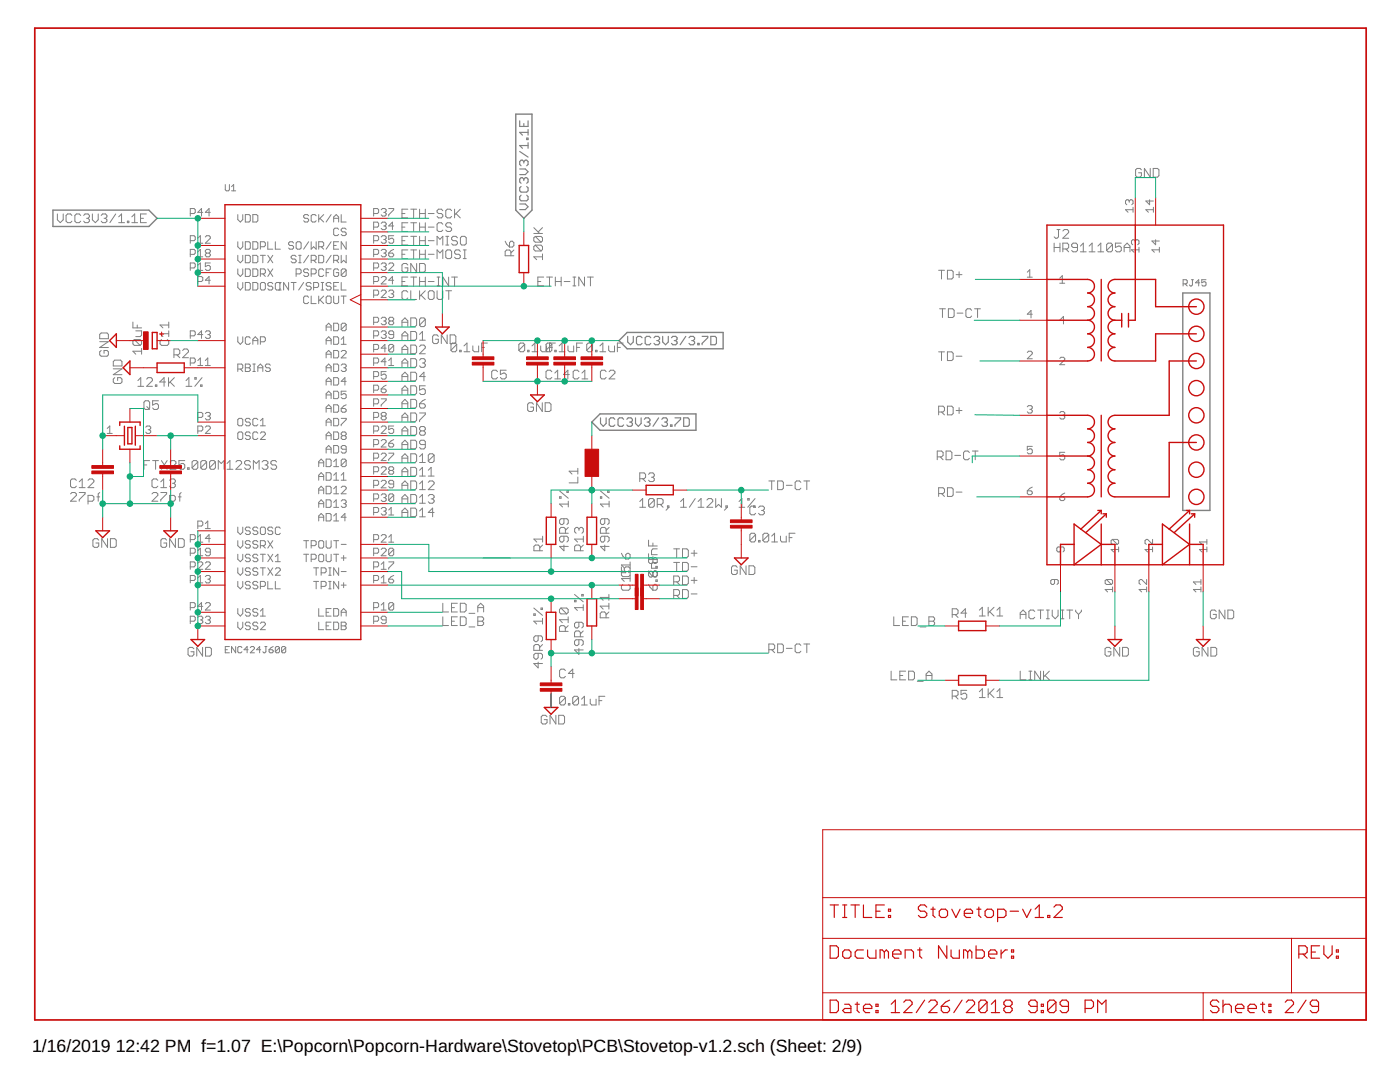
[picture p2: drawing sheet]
<svg xmlns="http://www.w3.org/2000/svg" width="279mm" height="216mm" viewBox="0 0 279 216" stroke-linecap="round" stroke-linejoin="round" font-family="sans-serif">
<defs><g id="words">
<g font-size="3.5">
<text x="6.4" y="209.9">1/16/2019</text>
<text x="23.1" y="209.9">12:42 PM f=1.07 E:\Popcorn\Popcorn-Hardware\Stovetop\PCB\Stovetop-v1.2.sch (Sheet: 2/9)</text>
</g>
</g></defs>
<path d="M102.9 22.8h3.3v19.1l-1.7 1.7-1.6-1.7zM10.6 41.9h19.1l1.6 1.7-1.6 1.6h-19.1zM236.1 58.5h5.4v43.4h-5.4zM123.5 68l1.7-1.7h19.1v3.3h-19.1zM118.1 84.2l1.6-1.6h19.2v3.3h-19.2z" fill="none" stroke="#808080" stroke-width=".28"/>
<g fill="none" stroke="#808080" stroke-width=".2">
<path d="M45 36.8v1.1l.2 .2h.4l.2-.2v-1.1M46.2 38.1h.8M46.2 37.3l.4-.5v1.3M227.8 33.9l-.3-.3h-.6l-.3 .3v1.2l.3 .2h.6l.3-.2v-.6h-.6M229.4 39.9v1l-.7-.8h1.5M229.6 33.6v1.7l-1.2-1.7v1.7M230.1 33.6h.9l.3 .3v1.2l-.3 .2h-.9zM11.5 42.7v1.2l.5 .5 .6-.5v-1.2M14.4 43l-.3-.3h-.6l-.3 .3v1.1l.3 .3h.6l.3-.3M16.1 43l-.3-.3h-.6l-.3 .3v1.1l.3 .3h.6l.3-.3M16.7 43l.3-.3h.6l.2 .3v.3l-.2 .3M17.3 43.6h.3"/>
<path d="M17.6 43.6l.2 .3v.2l-.2 .3h-.6l-.3-.3M18.4 42.7v1.2l.6 .5 .6-.5v-1.2M20.2 43l.3-.3h.6l.2 .3v.3l-.2 .3M20.8 43.6h.3M21.1 43.6l.2 .3v.2l-.2 .3h-.6l-.3-.3M23.1 42.7l-1.2 1.7M23.7 44.4h1.1M23.7 43.3l.6-.6v1.7M25.4 44.1h.3v.3h-.3zM26.3 44.4h1.2M26.3 43.3l.6-.6v1.7M28 43.6h.6"/>
<path d="M29.2 42.7h-1.2v1.7h1.2M38 50.8h.7l.3-.3v-.5l-.3-.2h-.7v1.4M38 42.6h.7l.3-.2v-.5l-.3-.3h-.7v1.5M38 48h.7l.3-.2v-.5l-.3-.3h-.7v1.5M38 53.5h.7l.3-.3v-.5l-.3-.2h-.7v1.5M39.5 51.2h1M39.5 56.2h.7l.3-.3v-.5l-.3-.2h-.7v1.5M39.5 48.5h1M39.5 47.5l.5-.5v1.5M39.5 50.2l.5-.4v1.4M39.5 53l.5-.5v1.5M39.5 54h1"/>
<path d="M40.5 42.4h-1l.7-.8v1.5M41 47.3l.2-.3h.5l.3 .3v.2l-1 1h1M41.2 50.5l-.2 .3v.2l.2 .2h.5l.3-.2v-.2l-.3-.3M41.2 50.5l-.2-.3v-.2l.2-.2h.5l.3 .2v.2l-.3 .3M41.2 50.5h.5M42 55.9h-1l.7-.7v1.5M42 52.5h-1v.7l.5-.2h.2l.3 .2v.5l-.3 .3h-.5l-.2-.3M42 42.4h-1l.7-.8v1.5M47.5 42.8v1l.5 .5 .5-.5v-1M47.5 48.2v1l.5 .5 .5-.5v-1M47.5 50.9v1l.5 .5 .5-.5v-1M47.5 53.7v1l.5 .5 .5-.5v-1"/>
<path d="M47.5 56.4v1l.5 .5 .5-.5v-1M49 42.8h.7l.3 .3v.9l-.3 .3h-.7zM49 48.2h.7l.3 .3v1l-.3 .2h-.7zM49 50.9h.7l.3 .3v1l-.3 .2h-.7zM49 53.7h.7l.3 .2v1l-.3 .3h-.7zM49 56.4h.7l.3 .2v1l-.3 .3h-.7zM50.5 53.7h.7l.3 .2v1l-.3 .3h-.7zM50.5 42.8h.7l.3 .3v.9l-.3 .3h-.7zM50.5 48.2h.7l.3 .3v1l-.3 .2h-.7zM50.5 50.9h.7l.3 .3v1l-.3 .2h-.7zM50.5 56.4h.7l.3 .2v1l-.3 .3h-.7zM52 49.2h.7l.3-.2v-.5l-.3-.3h-.7v1.5"/>
<path d="M52 54.7h.7l.3-.3v-.5l-.3-.2h-.7v1.5M52 50.9h1M52.2 56.4h.5l.3 .2v1l-.3 .3h-.5l-.2-.3v-1zM52.5 50.9v1.5M52.5 54.7l.5 .5M53.4 48.2v1.5h1M53.4 50.9l1 1.5M53.4 53.7l1 1.5M54.4 56.6l-.2-.2h-.5l-.3 .2v.3l.3 .2h.5l.2 .3v.2l-.2 .3h-.5l-.3-.3M54.4 50.9l-1 1.5M54.4 53.7l-1 1.5M54.9 48.2v1.5h1"/>
<path d="M55.7 56.4l.2 .2M55.9 56.4v1.5M55.9 57.6l-.2 .3M56.1 56.4h-.9l-.3 .2v1l.3 .3h.9M57.6 56.4v1.5l-1-1.5v1.5M58.1 56.4h1M58.6 48.5l-.2-.3h-.6l-.2 .3v.2l.2 .3h.6l.2 .2v.3l-.2 .2h-.6l-.2-.2M58.6 56.4v1.5M59.1 51.2l-.3-.3h-.4l-.3 .3v.2l.3 .3h.4l.3 .2v.3l-.3 .2h-.4l-.3-.2M59.1 54.7h.7l.3-.3v-.5l-.3-.2h-.7v1.5M59.4 48.2h.4l.3 .3v1l-.3 .2h-.4l-.3-.2v-1zM59.6 50.9h.5"/>
<path d="M59.6 52.4h.5M59.9 50.9v1.5M60.6 56.4l-1 1.5M61.6 53.9l-.3-.2h-.4l-.3 .2v.3l.3 .2h.4l.3 .3v.2l-.3 .3h-.4l-.3-.3M61.6 43.1l-.3-.3h-.4l-.3 .3v.2l.3 .3h.4l.3 .2v.2l-.3 .3h-.4l-.3-.3M61.6 59.3l-.3-.2h-.4l-.3 .2v1l.3 .3h.4l.3-.3M61.6 48.2l-1 1.5M61.6 50.9l-1 1.5M62.1 56.6l-.3-.2h-.5l-.2 .2v.3l.2 .2h.5l.3 .3v.2l-.3 .3h-.5l-.2-.3M62.1 48.2v1.5l.5-.5 .5 .5v-1.5M62.1 51.9h.7l.3-.2v-.5l-.3-.3h-.7v1.5M62.1 54.7h.7l.3-.3v-.5l-.3-.2h-.7v1.5"/>
<path d="M62.1 59.1v1.5h1M62.6 57.4h.8l.2-.3v-.5l-.2-.2h-.8v1.5M62.6 51.9l.5 .5M63.1 43.1l-.3-.3h-.4l-.3 .3v.9l.3 .3h.4l.3-.3M63.6 42.8v1.5M63.6 49.2h.7l.3-.2v-.5l-.3-.3h-.7v1.5M63.6 50.9h.7l.3 .3v1l-.3 .2h-.7zM63.6 59.1v1.5M63.8 43.6l.8 .7M63.8 59.8l.8 .8M64.1 57.9h.5M64.1 56.4h.5"/>
<path d="M64.1 49.2l.5 .5M64.3 56.4v1.5M64.6 53.9l-.3-.2h-.5l-.2 .2v1l.2 .3h.5l.3-.3M64.6 42.8l-1 1M64.6 59.1l-1 1M65.1 54.4h.5M65.3 59.1h.5l.3 .2v1l-.3 .3h-.5l-.2-.3v-1zM66.1 56.6l-.3-.2h-.5l-.2 .2v.3l.2 .2h.5l.3 .3v.2l-.3 .3h-.5l-.2-.3M66.1 53.7h-1v1.5M66.1 42.8l-1 1.5M66.1 48.2l-1 1.5M66.1 50.9l-1 1.5"/>
<path d="M66.6 57.1h.5M66.6 44.3v-1l.5-.5 .5 .5v1M66.6 51.9h.7l.3-.2v-.5l-.3-.3h-.7v1.5M66.6 59.1v1.2l.2 .3h.5l.3-.3v-1.2M66.6 43.6h1M66.6 49h.5M67.1 51.9l.5 .5M67.6 56.4h-1v1.5h1M67.6 53.9l-.3-.2h-.5l-.2 .2v1l.2 .3h.5l.3-.3v-.5h-.5M67.6 45.8l-.3-.3h-.5l-.2 .3v1l.2 .2h.5l.3-.2M67.6 48.2h-1v1.5h1M68.1 56.4v1.5h1"/>
<path d="M68.1 42.8v1.5h1M68.1 50.9v1.5l.5-.5 .5 .5v-1.5M68.1 59.1h1M68.6 59.1v1.5M69.1 53.9v1l-.3 .3h-.5l-.2-.3M69.1 45.8l-.3-.3h-.5l-.2 .3v.2l.2 .3h.5l.3 .2v.3l-.3 .2h-.5l-.2-.2M69.1 48.2v1.5l-1-1.5v1.5M69.1 53.9l-.3-.2h-.5l-.2 .2v1M69.1 53.9l-1 1M74.6 58.9h.7l.3-.3v-.5l-.3-.2h-.7v1.5M74.6 56.2h.7l.3-.3v-.5l-.3-.2h-.7v1.5M74.6 42.6h.7l.3-.2v-.5l-.3-.3h-.7v1.5"/>
<path d="M74.6 45.3h.7l.3-.2v-.5l-.3-.3h-.7v1.5M74.6 48h.7l.3-.2v-.5l-.3-.3h-.7v1.5M74.6 50.8h.7l.3-.3v-.5l-.3-.2h-.7v1.4M74.6 53.5h.7l.3-.3v-.5l-.3-.2h-.7v1.5M76.1 55.4l.2-.2h.5l.3 .2v.3l-1 1h1M76.1 58.1l.2-.2h.5l.3 .2v.3l-1 1h1M76.1 41.9l.2-.3h.5l.3 .3v.2l-.3 .3M76.1 44.6l.2-.3h.5l.3 .3v.2l-.3 .3M76.1 47.3l.2-.3h.5l.3 .3v.2l-.3 .3M76.1 50l.2-.2h.5l.3 .2v.2l-.3 .3M76.1 52.7l.2-.2h.5l.3 .2v.3l-.3 .2M76.6 42.4h.2"/>
<path d="M76.6 45.1h.2M76.6 47.8h.2M76.6 50.5h.2M76.6 53.2h.2M76.8 53.2l.3 .3v.2l-.3 .3h-.5l-.2-.3M76.8 50.5l.3 .3v.2l-.3 .2h-.5l-.2-.2M76.8 45.1l.3 .2v.3l-.3 .2h-.5l-.2-.2M76.8 42.4l.3 .2v.3l-.3 .2h-.5l-.2-.2M76.8 47.8l.3 .2v.3l-.3 .2h-.5l-.2-.2M77.6 50.5h.7l.3 .3v.2l-.3 .2h-.5l-.2-.2zM77.6 58.1l.2-.2h.5l.3 .2v.3l-.3 .2M77.6 41.6h1v.3l-1 1v.2"/>
<path d="M77.6 52.7l.2-.2h.5l.3 .2v.3l-1 1h1M78.1 58.6h.2M78.3 58.6l.3 .3v.2l-.3 .3h-.5l-.2-.3M78.6 47h-1v.8l.5-.3h.2l.3 .3v.5l-.3 .2h-.5l-.2-.2M78.6 55.9h-1l.7-.7v1.5M78.6 45.1h-1l.7-.8v1.5M78.6 49.8l-.5 .2-.5 .5M80.2 56.2h.6M80.2 42.6h.6M80.2 45.3h.6M80.2 48h.6M80.2 50.7h.6"/>
<path d="M81.4 47.2h-1.2v1.7h1.2M81.4 58.3l-.3-.3h-.6l-.3 .3v1.2l.3 .3h.6l.3-.3M81.4 49.9h-1.2v1.7h1.2M81.4 52.9l-.3-.3h-.6l-.3 .3v1.1l.3 .3h.6l.3-.3v-.6h-.6M81.4 41.7h-1.2v1.8h1.2M81.4 44.4h-1.2v1.8h1.2M81.4 55.3h-1.2v1.7h1.2M82 49.9h1.1M82 58v1.8h1.1M82 55.3h1.1M82 41.7h1.1M82 44.4h1.1"/>
<path d="M82 47.2h1.1M82.5 41.7v1.8M82.5 44.4v1.8M82.5 47.2v1.7M82.5 49.9v1.7M82.5 55.3v1.7M83.1 52.6v1.7l-1.1-1.7v1.7M83.7 56.2h1.2M83.7 42.6h1.2M83.7 45.3h1.2M83.7 48h1.2M83.7 50.7h1.2"/>
<path d="M83.7 52.6h.9l.3 .3v1.1l-.3 .3h-.9zM83.7 41.7v1.8M83.7 44.4v1.8M83.7 47.2v1.7M83.7 49.9v1.7M83.7 55.3v1.7M83.7 58v1.8M84 58.9l.9 .9M84.9 41.7v1.8M84.9 44.4v1.8M84.9 47.2v1.7M84.9 49.9v1.7"/>
<path d="M84.9 55.3v1.7M84.9 58l-1.2 1.2M85.5 56.2h1.1M85.5 42.6h1.1M85.5 45.3h1.1M85.5 48h1.1M85.5 50.7h1.1M85.5 58.3l.3-.3h.5l.3 .3v1.2l-.3 .3h-.5l-.3-.3zM87.2 55.3h.6M87.2 57h.6M87.2 48.9v-1.7l.6 .6 .6-.6v1.7M87.2 51.6v-1.7l.6 .6 .6-.6v1.7"/>
<path d="M87.2 58v1.5l.3 .3h.6l.3-.3v-1.5M87.5 55.3v1.7M88.4 42l-.3-.3h-.6l-.3 .3v.3l.3 .3h.6l.3 .3v.3l-.3 .3h-.6l-.3-.3M88.4 44.7l-.3-.3h-.6l-.3 .3v1.2l.3 .3h.6l.3-.3M89 48.9h.6M89 47.2h.6M89 58h1.1M89.3 47.2v1.7M89.3 49.9h.5l.3 .3v1.1l-.3 .3h-.5l-.3-.3v-1.1zM89.5 55.3v1.7l-1.1-1.7v1.7M89.6 58v1.8M90.1 44.7l-.3-.3h-.5l-.3 .3v.3l.3 .3h.5l.3 .3v.3l-.3 .3h-.5l-.3-.3"/>
<path d="M90.1 55.3h1.2M90.1 42l-.3-.3h-.5l-.3 .3v1.2l.3 .3h.5l.3-.3M90.7 41.7v1.8M90.7 55.3v1.7M91 42.6l.9 .9M91.3 47.5l-.3-.3h-.6l-.3 .3v.3l.3 .2h.6l.3 .3v.3l-.3 .3h-.6l-.3-.3M91.9 50.2l-.3-.3h-.6l-.3 .3v.3l.3 .2h.6l.3 .3v.3l-.3 .3h-.6l-.3-.3M91.9 41.7l-1.2 1.2M92.2 47.2h.6l.2 .3v1.1l-.2 .3h-.6l-.3-.3v-1.1zM92.5 49.9h.5M92.5 51.6h.5M92.8 49.9v1.7"/>
<path d="M100.8 48.1l.3 .6 .6 .6M102 51v-.8l-.3-.3h-.6l-.3 .3v.8h1.8M102 48.1h.3l.3 .3v.6l-.3 .3h-.6v-.9zM102.6 49.9l-.6 .6M106.5 46.6h1.8M106.5 45.4l1.2 1.2M106.8 47.2h1.2l.3 .3v.5l-.3 .3M106.8 48.9h1.2l.3 .3v.6l-.3 .3M106.8 47.2l-.3 .3v.5l.3 .3h1.2M106.8 48.9l-.3 .3v.6l.3 .3h1.2M106.8 48.9l1.2 1.2M106.8 47.2l1.2 1.1"/>
<path d="M107.3 56.2h.6M108.3 50.7v1.1M108.3 51.2h-1.8l.6 .6M108.3 45.4l-.9 .9M108.5 55.3h-1.2v1.7h1.2M109.1 55.3h1.2M109.7 55.3v1.7M110.8 56.2h1.2M110.8 55.3v1.7M112 55.3v1.7M112.6 56.2h1.1M114.3 55.3h.6"/>
<path d="M114.3 57h.6M114.6 55.3v1.7M116.6 55.3v1.7l-1.1-1.7v1.7M117.2 55.3h1.2M117.8 55.3v1.7M187.3 53.9h1.2M187.9 53.9v1.8M189.1 53.9h.8l.3 .3v1.2l-.3 .3h-.8zM190.8 54.8h1.2M191.4 54.2v1.2M205 54.3l.5-.5v1.5M205 55.3h1"/>
<path d="M210.4 48.5v1.7M210.4 49.4h1.1M210.9 45.8h.6M211.2 45.8v1.5l-.3 .2h-.2l-.3-.2M211.5 55.5l.5-.5v1.5M211.5 56.5h1M211.5 48.5v1.7M212.1 49.7h.9l.3-.3v-.6l-.3-.3h-.9v1.7M212.1 46.1l.3-.3h.6l.3 .3v.3l-1.2 1.1h1.2M212.7 49.7l.6 .5M215 49.4h-.8l-.3-.3v-.3l.3-.3h.5l.3 .3v1.2l-.3 .2h-.5l-.3-.2M215.6 50.2h1.2"/>
<path d="M215.6 49.1l.6-.6v1.7M217.4 50.2h1.1M217.4 49.1l.6-.6v1.7M219.1 50.2h1.2M219.1 49.1l.6-.6v1.7M222 48.8l-.3-.3h-.6l-.2 .3v1.2M222 48.8v1.2l-.3 .2h-.6l-.2-.2M222 48.8l-1.1 1.2M223.8 48.5h-1.2v.9l.6-.3h.3l.3 .3v.6l-.3 .2h-.6l-.3-.2M224.3 49.4h1.2M224.3 50.2v-1.1l.6-.6 .6 .6v1.1M225.4 40.1l.2-.2h.3l.2 .2v.5l-.2 .3"/>
<path d="M225.4 40.1l-.3-.2h-.2l-.3 .2v.5l.3 .3M225.4 40.1v.3M226.1 41.8h-1.5l.5 .6M226.1 41.4v1M226.6 48.1l.2-.3h.3l.2 .3v.5l-.2 .2M226.6 48.1l-.3-.3h-.2l-.3 .3v.5l.3 .2M226.6 48.1v.2M227.3 49.3v1M227.3 49.8h-1.5l.5 .5M230.2 41.8h-1.5l.5 .6M230.2 41.4v1M230.6 47.8v1l-.7-.7h1.5"/>
<path d="M231.4 49.8h-1.5l.5 .5M231.4 49.3v1M236.1 56.6h.6l.2-.2v-.4l-.2-.2h-.6v1.3M236.5 56.6l.4 .5M237.8 55.8h.4M238 55.8v1.1l-.2 .2-.4-.2M239.4 56.4h-.8l.6-.6v1.3M240.7 55.8h-.9v.6l.5-.2 .4 .2v.5l-.2 .2h-.4l-.3-.2M19.9 66.7l.3-.3h1.2l.2 .3v.9h-1.7zM19.9 68.2h1.7l-1.7 1.1h1.7M20.2 69.9l-.3 .3v.6l.3 .3h1.2l.2-.3v-.6l-.2-.3h-.6v.6M22.6 73.6h1.7l-1.7 1.2h1.7"/>
<path d="M22.9 75.4l-.3 .2v.6l.3 .3h1.2l.2-.3v-.6l-.2-.2h-.6v.5M22.9 71.9h1.2l.2 .3v.8h-1.7v-.8zM26.5 64.3v1.1h1.8M26.8 67.8h1.2l.3 .3v.5l-.3 .3M26.8 67.8l-.3 .3v.5l.3 .3h1.2M26.8 67.8l1.2 1.1M27.1 66h1.2v.9l-.3 .3h-.9M27.4 64.9v.5M27.5 75.9l.6-.5v1.7M27.5 77.1h1.2M28.3 70.1h-1.8l.6 .6M28.3 69.5v1.2"/>
<path d="M29 80h.6l.3 .3v1.1l-.3 .3h-.6l-.3-.3v-1.1zM29.3 75.6l.2-.2h.6l.3 .2v.3l-1.1 1.2h1.1M31 76.8h.3v.3h-.3zM31.6 80h-1.1v.8l.6-.3h.2l.3 .3v.6l-.3 .3h-.5l-.3-.3M32.2 67.8l-.3 .3v.5l.3 .3h1.2l.3-.3v-.5l-.3-.3M33 76.2h-1.1l.8-.8v1.7M33.6 75.4v1.7M33.7 64.3v1.1M33.7 66v1.2M33.7 66.6h-1.8l.6 .6M33.7 64.9h-1.8l.6 .5M33.9 76.2l.9 .9"/>
<path d="M34.7 70.8h.9l.3-.3v-.6l-.3-.3h-.9v1.8M34.8 75.4l-1.2 1.1M35.3 70.8l.6 .6M36.4 69.9l.3-.3h.6l.3 .3v.3l-1.2 1.2h1.2M37.1 77.1h1.2M37.1 75.9l.6-.5v1.7M38 67h.7l.3-.2v-.5l-.3-.3h-.7v1.5M38 72.4h.7l.3-.2v-.5l-.3-.3h-.7v1.5M38.9 75.4h.3v.2h-.3zM39.5 72.9h1M39.5 71.9l.5-.5v1.5M40 76.8h.3v.3h-.3z"/>
<path d="M40.3 75.4l-1.4 1.7M40.5 66.8h-1l.7-.8v1.5M41 66.3l.2-.3h.5l.3 .3v.2l-.3 .3M41 71.9l.5-.5v1.5M41 72.9h1M41.5 66.8h.2M41.7 66.8l.3 .2v.3l-.3 .2h-.5l-.2-.2M47.5 67.2v1l.5 .5 .5-.5v-1M47.5 73.6h.7l.3-.2v-.5l-.3-.3h-.7v1.5M48 73.6l.5 .5M49 72.6h.7l.3 .3v.2l-.3 .3 .3 .2v.3l-.3 .2h-.7zM49 73.4h.7"/>
<path d="M50 67.5l-.3-.3h-.5l-.2 .3v1l.2 .2h.5l.3-.2M50.5 68.7v-1l.4-.5 .6 .5v1M50.5 68h1M50.5 74.1h.4M50.5 72.6h.4M50.7 72.6v1.5M51.5 74.1v-1l.5-.5 .5 .5v1M51.5 73.4h1M52 68.2h.7l.3-.2v-.5l-.3-.3h-.7v1.5M54 72.9l-.3-.3h-.5l-.2 .3v.2l.2 .3h.5l.3 .2v.3l-.3 .2h-.5l-.2-.2M65.1 66v-1l.5-.5 .5 .5v1M65.1 68.7v-1l.5-.5 .5 .5v1"/>
<path d="M65.1 71.4v-1l.5-.5 .5 .5v1M65.1 74.1v-1l.5-.5 .5 .5v1M65.1 76.8v-1l.5-.4 .5 .4v1M65.1 79.5v-1l.5-.4 .5 .4v1M65.1 65.3h1M65.1 68h1M65.1 70.7h1M65.1 73.4h1M65.1 76.1h1M65.1 78.8h1M66.6 64.5h.7l.3 .2v1l-.3 .3h-.7zM66.6 69.9h.7l.3 .3v1l-.3 .2h-.7z"/>
<path d="M66.6 75.4h.7l.3 .2v1l-.3 .2h-.7zM66.6 67.2h.7l.3 .3v1l-.3 .2h-.7zM66.6 72.6h.7l.3 .3v1l-.3 .2h-.7zM66.6 78.1h.7l.3 .2v1l-.3 .2h-.7zM68.1 70.2l.2-.3h.5l.3 .3v.2l-1 1h1M68.1 72.9l.2-.3h.5l.3 .3v.2l-.3 .3M68.1 68.7h1M68.1 67.7l.5-.5v1.5M68.6 73.4h.2M68.8 73.4l.3 .2v.3l-.3 .2h-.5l-.2-.2M69.1 64.7v1l-.3 .3h-.5l-.2-.3M69.1 64.7l-.3-.2h-.5l-.2 .2v1"/>
<path d="M69.1 78.1h-1v.7l.5-.3h.2l.3 .3v.5l-.3 .2h-.5l-.2-.2M69.1 64.7l-1 1M69.1 76.1h-1l.7-.7v1.4M74.6 67h.7l.3-.2v-.5l-.3-.3h-.7v1.5M74.6 77.9h.7l.3-.3v-.5l-.3-.2h-.7v1.5M74.6 64.3h.7l.3-.2v-.5l-.3-.3h-.7v1.5M74.6 69.7h.7l.3-.2v-.5l-.3-.3h-.7v1.5M74.6 72.4h.7l.3-.2v-.5l-.3-.3h-.7v1.5M74.6 75.1h.7l.3-.2v-.5l-.3-.3h-.7v1.5M76.1 66.3l.2-.3h.5l.3 .3v.2l-.3 .3M76.1 63.6l.2-.3h.5l.3 .3v.2l-.3 .3M76.1 77.6h.7l.3 .3v.2l-.3 .3h-.5l-.2-.3z"/>
<path d="M76.1 79.6h1v.2l-1 1v.3M76.6 64.1h.2M76.6 66.8h.2M76.8 64.1l.3 .2v.3l-.3 .2h-.5l-.2-.2M76.8 66.8l.3 .2v.3l-.3 .2h-.5l-.2-.2M77.1 74.1h-1v.8l.5-.2h.2l.3 .2v.5l-.3 .2h-.5l-.2-.2M77.1 76.9l-1 .7M77.1 69.5h-1l.7-.8v1.5M77.1 72.2h-1l.7-.8v1.5M77.6 71.9l.5-.5v1.5M77.6 72.9h1M77.8 64.1l-.2-.3v-.2l.2-.3h.5l.3 .3v.2l-.3 .3"/>
<path d="M77.8 64.1h.5M77.8 64.1l-.2 .2v.3l.2 .2h.5l.3-.2v-.3l-.3-.2M78.6 66.8h-.8l-.2-.3v-.2l.2-.3h.5l.3 .3v1l-.3 .2h-.5l-.2-.2M78.6 69v1l-.3 .2h-.5l-.2-.2M78.6 69l-.3-.3h-.5l-.2 .3v1M78.6 69l-1 1M80.2 64.3h1.2M80.2 67h1.2M80.2 69.7h1.2M80.2 72.4h1.2M80.2 75.1h1.2M80.2 65.2v-1.2l.6-.6 .6 .6v1.2"/>
<path d="M80.2 77.9h1.2M80.2 67.9v-1.2l.6-.6 .6 .6v1.2M80.2 70.6v-1.2l.6-.5 .6 .5v1.2M80.2 73.3v-1.2l.6-.5 .6 .5v1.2M80.2 76v-1.2l.6-.5 .6 .5v1.2M80.2 78.7v-1.1l.6-.6 .6 .6v1.1M82 63.4h.8l.3 .3v1.2l-.3 .3h-.8zM82 66.1h.8l.3 .3v1.2l-.3 .3h-.8zM82 68.9h.8l.3 .3v1.1l-.3 .3h-.8zM82 71.6h.8l.3 .3v1.1l-.3 .3h-.8zM82 74.3h.8l.3 .3v1.1l-.3 .3h-.8zM82 77h.8l.3 .3v1.1l-.3 .3h-.8z"/>
<path d="M82 79.7h.8l.3 .3v1.2l-.3 .2h-.8zM83.7 69.2l.3-.3h.6l.3 .3v.2l-1.2 1.2h1.2M83.7 71.9l.3-.3h.6l.3 .3v.2l-.3 .3M83.7 67.9h1.2M83.7 66.7l.6-.6v1.8M84.3 72.4h.3M84.6 72.4l.3 .3v.3l-.3 .3h-.6l-.3-.3M84.9 77h-1.2v.9l.6-.3h.3l.3 .3v.5l-.3 .3h-.6l-.3-.3M84.9 75.1h-1.2l.9-.8v1.7M84.9 63.7l-.3-.3h-.6l-.3 .3v1.2M84.9 63.7v1.2l-.3 .3h-.6l-.3-.3M84.9 63.7l-1.2 1.2"/>
<path d="M84.9 79.7l-.6 .3-.6 .6M87.5 67.1l-.3-.3h-.6l-.3 .3v1.2l.3 .3h.6l.3-.3v-.6h-.6M89.2 66.8v1.8l-1.1-1.8v1.8M89.8 66.8h.9l.3 .3v1.2l-.3 .3h-.9zM91.1 68.7l-.2-.2h-.6l-.3 .2v1.2M91.1 68.7v1.2l-.2 .3h-.6l-.3-.3M91.1 68.7l-1.1 1.2M91.7 69.9h.3v.3h-.3zM92.6 70.2h1.2M92.6 69l.6-.5v1.7M94.4 69v.9l.3 .3h.8v-1.2M96.1 69.3h.6"/>
<path d="M97.3 68.5h-1.2v1.7M99.3 74.2l-.3-.3h-.6l-.3 .3v1.1l.3 .3h.6l.3-.3M101 73.9h-1.1v.8l.6-.3h.2l.3 .3v.6l-.3 .3h-.5l-.3-.3M104.7 68.7l-.3-.2h-.6l-.3 .2v1.2M104.7 68.7v1.2l-.3 .3h-.6l-.3-.3M104.7 68.7l-1.2 1.2M105.3 69.9h.3v.3h-.3zM106.2 70.2h1.1M106.2 69l.5-.5v1.7M107.9 69v.9l.3 .3h.9v-1.2M109.7 69.3h.5M109.7 68.5v1.7"/>
<path d="M109.8 68.5l.3 .2M110.1 68.7v1.2l-.3 .3h-.5l-.3-.3M110.1 74.2l-.3-.3h-.5l-.3 .3v1.1l.3 .3h.5l.3-.3M110.1 68.7l-1.1 1.2M110.7 69.9h.3v.3h-.3zM110.7 75.6h1.2M110.7 74.4l.6-.5v1.7M110.8 68.5h-1.5l-.3 .2v1.2M111.6 70.2h1.2M111.6 69l.6-.5v1.7M113.3 69v.9l.3 .3h.9v-1.2M113.6 74.7h-1.1l.8-.8v1.7"/>
<path d="M115.1 69.3h.6M115.5 74.2l-.2-.3h-.6l-.3 .3v1.1l.3 .3h.6l.2-.3M116.1 75.6h1.2M116.1 74.4l.6-.5v1.7M116.2 68.5h-1.1v1.7M118.3 68.7l-.3-.2h-.6l-.3 .2v1.2M118.3 68.7v1.2l-.3 .3h-.6l-.3-.3M118.3 68.7l-1.2 1.2M118.9 69.9h.2v.3h-.2zM119.7 70.2h1.2M119.7 69l.6-.5v1.7M121 74.2l-.3-.3h-.6l-.3 .3v1.1l.3 .3h.6l.3-.3"/>
<path d="M121.5 69v.9l.3 .3h.8v-1.2M121.6 74.2l.3-.3h.5l.3 .3v.2l-1.1 1.2h1.1M123.2 69.3h.6M124.4 68.5h-1.2v1.7M187.3 70.2h1.2M187.5 61.6h1.2M187.9 70.2v1.7M188.1 61.6v1.8M189.1 70.2h.8l.3 .3v1.1l-.3 .3h-.8zM189.3 61.6h.8l.3 .3v1.2l-.3 .3h-.8zM190.8 71.1h1.2M191 62.5h1.2"/>
<path d="M193.9 61.9l-.3-.3h-.6l-.2 .3v1.2l.2 .3h.6l.3-.3M194.5 61.6h1.2M195.1 61.6v1.8M205 70.3l.3-.2h.5l.2 .2v.3l-1 1h1M206 62.7h-1l.8-.7v1.4M211.5 71.5l.3-.2h.4l.3 .2v.3l-1 1h1M212.5 63.9h-1l.7-.8v1.5M14.1 98.6l.3-.3h.5l.3 .3v.2l-1.1 1.2h1.1M15.2 95.8l-.3-.2h-.5l-.3 .2v1.2l.3 .3h.5l.3-.3M15.8 98.3h1.2v.3l-1.2 1.1v.3M15.8 97.3h1.2M15.8 96.1l.6-.5v1.7"/>
<path d="M17.6 95.8l.3-.2h.5l.3 .2v.3l-1.1 1.2h1.1M19.3 99.1h.6M19.9 98.3l-.3 .3v1.4M21.4 86.5h1M21.4 85.5l.5-.5v1.5M28.7 92.8h.6M29.1 85.2l.2-.2h.5l.3 .2v.3l-.3 .2M29.3 81.1l.6 .6M29.6 85.7h.2M29.8 85.7l.3 .3v.2l-.3 .3h-.5l-.2-.3M29.9 91.9h-1.2v1.7M30.3 98.6l.3-.3h.6l.3 .3v.2l-1.2 1.2h1.2"/>
<path d="M30.5 91.9h1.1M31.1 91.9v1.7M31.5 95.8l-.3-.2h-.6l-.3 .2v1.2l.3 .3h.6l.3-.3M32.1 98.3h1.2v.3l-1.2 1.1v.3M32.1 97.3h1.2M32.1 96.1l.6-.5v1.7M32.2 91.9l1.2 1.7M33.4 91.9l-1.2 1.7M33.8 95.8l.3-.2h.6l.3 .2v.3l-.3 .3M34 92.2l.2-.3h.6l.3 .3v.3l-1.1 1.1h1.1M34.4 96.4h.3M34.7 96.4l.3 .3v.3l-.3 .3h-.6l-.3-.3"/>
<path d="M35.6 99.1h.6M36.2 98.3l-.3 .3v1.4M36.9 91.9h-1.2v.9l.6-.3h.3l.3 .3v.5l-.3 .3h-.6l-.3-.3M37.4 93.3h.3v.3h-.3zM39.5 92.2l-.3-.3h-.6l-.3 .3v1.1M39.5 92.2v1.1l-.3 .3h-.6l-.3-.3M39.5 83.3h.7l.3-.3v-.5l-.3-.2h-.7v1.5M39.5 86h.7l.3-.3v-.5l-.3-.2h-.7v1.5M39.5 92.2l-1.2 1.1M41 85.2l.2-.2h.5l.3 .2v.3l-1 1h1M41 82.5l.2-.2h.5l.3 .2v.3l-.3 .2M41.2 92.2l-.3-.3h-.5l-.3 .3v1.1"/>
<path d="M41.2 92.2v1.1l-.3 .3h-.5l-.3-.3M41.2 92.2l-1.1 1.1M41.5 83h.2M41.7 83l.3 .3v.2l-.3 .3h-.5l-.2-.3M43 92.2l-.3-.3h-.6l-.3 .3v1.1M43 92.2v1.1l-.3 .3h-.6l-.3-.3M43 92.2l-1.2 1.1M43.6 93.6v-1.7l.6 .6 .5-.6v1.7M45.3 93.6h1.2M45.3 92.5l.6-.6v1.7M47.1 92.2l.2-.3h.6l.3 .3v.3l-1.1 1.1h1.1M47.5 86.4l.2-.2h.5l.3 .2v1l-.3 .3h-.5l-.2-.3z"/>
<path d="M47.7 83.5h.5l.3 .2v1l-.3 .3h-.5l-.2-.3v-1zM50 83.7l-.3-.2h-.5l-.2 .2v.3l.2 .2h.5l.3 .3v.2l-.3 .3h-.5l-.2-.3M50 86.4l-.3-.2h-.5l-.2 .2v.3l.2 .2h.5l.3 .3v.2l-.3 .3h-.5l-.2-.3M50 92.2l-.3-.3h-.6l-.3 .3v.3l.3 .3h.6l.3 .2v.3l-.3 .3h-.6l-.3-.3M50.6 93.6v-1.7l.5 .6 .6-.6v1.7M51.5 86.4l-.3-.2h-.5l-.2 .2v1l.2 .3h.5l.3-.3M51.5 83.7l-.3-.2h-.5l-.2 .2v1l.2 .3h.5l.3-.3M52 86.4l.2-.2h.5l.3 .2v.3l-1 1h1M52 85h1M52 84l.5-.5v1.5M52.3 92.2l.3-.3h.6l.3 .3v.3l-.3 .3M52.9 92.8h.3"/>
<path d="M53.2 92.8l.3 .2v.3l-.3 .3h-.6l-.3-.3M55.2 92.2l-.3-.3h-.6l-.2 .3v.3l.2 .3h.6l.3 .2v.3l-.3 .3h-.6l-.2-.3M63.6 93.1v-1l.5-.5 .5 .5v1M63.6 95.8v-1l.5-.5 .5 .5v1M63.6 98.5v-1l.5-.5 .5 .5v1M63.6 92.4h1M63.6 95.1h1M63.6 97.8h1M65.1 82.3v-1l.5-.5 .5 .5v1M65.1 99.7h.7l.3 .3v1l-.3 .2h-.7zM65.1 86.9h1M65.1 84.2h1"/>
<path d="M65.1 85v-1l.5-.5 .5 .5v1M65.1 87.7v-1l.5-.5 .5 .5v1M65.1 90.4v-1l.5-.5 .5 .5v1M65.1 91.6h.7l.3 .3v1l-.3 .2h-.7zM65.1 94.3h.7l.3 .3v1l-.3 .2h-.7zM65.1 97h.7l.3 .3v1l-.3 .2h-.7zM65.1 81.5h1M65.1 89.6h1M66.6 86.2h.7l.3 .2v1l-.3 .3h-.7zM66.6 83.5h.7l.3 .2v1l-.3 .3h-.7zM66.6 80.8h.7l.3 .2v1l-.3 .3h-.7zM66.6 88.9h.7l.3 .3v.9l-.3 .3h-.7z"/>
<path d="M66.6 93.1h1M66.6 92.1l.5-.5v1.5M66.6 94.8l.5-.5v1.5M66.6 97.5l.5-.5v1.5M66.6 95.8h1M66.6 98.5h1M68.1 83.5h1v.2l-1 1v.3M68.1 81.5h.7l.3 .3v.2l-.3 .3h-.5l-.2-.3zM68.1 97.3l.2-.3h.5l.3 .3v.2l-1 1h1M68.1 100l.2-.3h.5l.3 .3v.2l-.3 .3M68.1 94.8l.5-.5v1.5M68.1 95.8h1"/>
<path d="M68.3 86.9l-.2-.2v-.3l.2-.2h.5l.3 .2v.3l-.3 .2M68.3 86.9l-.2 .3v.2l.2 .3h.5l.3-.3v-.2l-.3-.3M68.3 86.9h.5M69.1 89.6h-.8l-.2-.2v-.2l.2-.3h.5l.3 .3v.9l-.3 .3h-.5l-.2-.3M69.1 91.9l-.3-.3h-.5l-.2 .3v1M69.1 91.9v1l-.3 .2h-.5l-.2-.2M69.1 80.8l-1 .7M69.1 91.9l-1 1M74.6 88.7h.7l.3-.2v-.5l-.3-.3h-.7v1.5M74.6 86h.7l.3-.3v-.5l-.3-.2h-.7v1.5M74.6 83.3h.7l.3-.3v-.5l-.3-.2h-.7v1.5M74.6 80.6h.7l.3-.3v-.5l-.3-.2h-.7v1.5"/>
<path d="M74.6 91.4h.7l.3-.2v-.5l-.3-.3h-.7v1.5M74.6 94.1h.7l.3-.2v-.5l-.3-.3h-.7v1.5M74.6 96.8h.7l.3-.2v-.5l-.3-.3h-.7v1.5M74.6 99.5h.7l.3-.2v-.5l-.3-.2h-.7v1.5M76.1 96.1l.2-.3h.5l.3 .3v.3l-1 .9h1M76.1 90.7l.2-.3h.5l.3 .3v.2l-1 1h1M76.1 88l.2-.3h.5l.3 .3v.2l-1 1h1M76.1 85.2l.2-.2h.5l.3 .2v.3l-1 1h1M76.1 93.4l.2-.3h.5l.3 .3v.2l-1 1h1M76.1 98.8l.2-.2h.5l.3 .2v.3l-.3 .2M76.3 83l-.2-.2v-.3l.2-.2h.5l.3 .2v.3l-.3 .2M76.3 83h.5"/>
<path d="M76.3 83l-.2 .3v.2l.2 .3h.5l.3-.3v-.2l-.3-.3M76.6 99.3h.2M76.8 99.3l.3 .2v.3l-.3 .3h-.5l-.2-.3M77.6 90.4h1v.3l-1 1v.2M77.6 88.5h.7l.3 .2v.3l-.3 .2h-.5l-.2-.2zM77.8 93.9l-.2-.3v-.2l.2-.3h.5l.3 .3v.2l-.3 .3M77.8 93.9l-.2 .2v.3l.2 .2h.5l.3-.2v-.3l-.3-.2M77.8 93.9h.5M78.6 98.8v1l-.3 .3h-.5l-.2-.3M78.6 85h-1v.7l.5-.2h.2l.3 .2v.5l-.3 .3h-.5l-.2-.3M78.6 96.6h-.8l-.2-.2v-.3l.2-.3h.5l.3 .3v1l-.3 .2h-.5l-.2-.2M78.6 98.8l-.3-.2h-.5l-.2 .2v1"/>
<path d="M78.6 87.7l-1 .8M78.6 98.8l-1 1M80.2 97.7v-1.2l.6-.5 .6 .5v1.2M80.2 83.3h1.2M80.2 89.6v-1.2l.6-.6 .6 .6v1.2M80.2 92.3v-1.2l.6-.5 .6 .5v1.2M80.2 95v-1.2l.6-.5 .6 .5v1.2M80.2 80.6h1.2M80.2 88.7h1.2M80.2 91.4h1.2M80.2 94.1h1.2M80.2 96.8h1.2"/>
<path d="M80.2 99.5h1.2M80.2 81.4v-1.1l.6-.6 .6 .6v1.1M80.2 84.1v-1.1l.6-.6 .6 .6v1.1M80.2 86.8v-1.1l.6-.6 .6 .6v1.1M80.2 86h1.2M82 82.4h.8l.3 .3v1.2l-.3 .2h-.8zM82 87.8h.8l.3 .3v1.2l-.3 .3h-.8zM82 90.6h.8l.3 .2v1.2l-.3 .3h-.8zM82 98.7h.8l.3 .3v1.1l-.3 .3h-.8zM82 85.1h.8l.3 .3v1.2l-.3 .2h-.8zM82 93.3h.8l.3 .2v1.2l-.3 .3h-.8zM82 96h.8l.3 .2v1.2l-.3 .3h-.8z"/>
<path d="M83.7 80.6h.9l.3 .3v.3l-.3 .2h-.6l-.3-.2zM83.7 82.4h1.2v.3l-1.2 1.2v.2M83.7 91.1l.6-.5v1.7M83.7 93.8l.6-.5v1.7M83.7 97.7h1.2M83.7 96.5l.6-.5v1.7M83.7 99.3l.6-.6v1.7M83.7 92.3h1.2M83.7 95h1.2M84 86l-.3-.3v-.3l.3-.3h.6l.3 .3v.3l-.3 .3M84 86l-.3 .3v.3l.3 .2h.6l.3-.2v-.3l-.3-.3M84 86h.6"/>
<path d="M84.9 88.7h-.9l-.3-.3v-.3l.3-.3h.6l.3 .3v1.2l-.3 .3h-.6l-.3-.3M85.5 99l.3-.3h.5l.3 .3v.3l-.3 .2M85.5 96.2l.3-.2h.5l.3 .2v.3l-1.1 1.2h1.1M85.5 95h1.1M85.5 93.8l.5-.5v1.7M86 99.5h.3M86.3 99.5l.3 .3v.3l-.3 .3h-.5l-.3-.3M86.6 90.8l-.3-.2h-.5l-.3 .2v1.2M86.6 90.8v1.2l-.3 .3h-.5l-.3-.3M86.6 90.8l-1.1 1.2M106.5 80.7l-.3-.3h-.6l-.3 .3v1.1l.3 .3h.6l.3-.3v-.6h-.6M108.2 80.4v1.7l-1.1-1.7v1.7"/>
<path d="M108.8 80.4h.9l.3 .3v1.1l-.3 .3h-.9zM111.7 99.1h.3v.3h-.3zM111.7 98l1.7 1.4M113.1 98h.3v.3h-.3zM115.3 95.2v1.2h-1.7M115.3 93.5v1.1M115.3 94h-1.7l.6 .6M119.8 99.1h.3v.3h-.3zM119.8 98l1.8 1.4M121.3 98h.3v.3h-.3zM127.7 95.5h.8l.3-.3v-.5l-.3-.3h-.8v1.7M128.2 95.5l.6 .6"/>
<path d="M129.4 94.7l.3-.3h.6l.3 .3v.3l-.3 .2M130 95.2h.3M130.3 95.2l.3 .3v.3l-.3 .3h-.6l-.3-.3M130.6 99.8v1.1l-.3 .3h-.6l-.3-.3M130.6 99.8l-.3-.3h-.6l-.3 .3v1.1M130.6 99.8l-1.2 1.1M138.7 99.5l-1.1 1.7M141.1 99.8l.3-.3h.5l.3 .3v.3l-1.1 1.1h1.1M142.8 99.5v1.7l.6-.6 .6 .6v-1.7M149.2 99.5h.3v.3h-.3zM150.7 99.5l-1.5 1.7M153.4 96h1.2"/>
<path d="M154 96v1.7M155.2 96h.9l.2 .2v1.2l-.2 .3h-.9zM156.9 96.8h1.2M159.8 96.2l-.2-.2h-.6l-.3 .2v1.2l.3 .3h.6l.2-.3M160.4 96h1.2M161 96v1.7M187 91.2h.9l.3-.3v-.6l-.3-.3h-.9v1.7M187.3 98.5h.9l.3-.3v-.6l-.3-.3h-.9v1.8M187.3 82.2h.9l.3-.3v-.6l-.3-.3h-.9v1.8M187.6 91.2l.6 .5M187.9 98.5l.6 .6M187.9 82.2l.6 .6"/>
<path d="M188.8 90h.9l.3 .3v1.1l-.3 .3h-.9zM189.1 97.3h.8l.3 .3v1.2l-.3 .3h-.8zM189.1 81h.8l.3 .3v1.2l-.3 .3h-.8zM190.5 90.9h1.2M190.8 98.2h1.2M190.8 81.9h1.2M191.4 81.3v1.2M193.5 90.3l-.3-.3h-.6l-.3 .3v1.1l.3 .3h.6l.3-.3M194.1 90h1.1M194.6 90v1.7M205 97.9h.8l.2 .3v.2l-.2 .3h-.5l-.3-.3zM205 81.2l.3-.3h.5l.2 .3v.2l-.2 .3"/>
<path d="M205.5 81.7h.3M205.8 81.7l.2 .2v.3l-.2 .2h-.5l-.3-.2M206 89.1h-1v.7l.5-.2h.3l.2 .2v.5l-.2 .3h-.5l-.3-.3M206 97.2l-1 .7M211.5 82.4l.3-.3h.4l.3 .3v.2l-.3 .3M211.5 99.1h.7l.3 .3v.2l-.3 .3h-.4l-.3-.3zM212 82.9h.2M212.2 82.9l.3 .2v.3l-.3 .2h-.4l-.3-.2M212.5 90.3h-1v.7l.5-.2h.2l.3 .2v.5l-.3 .3h-.4l-.3-.3M212.5 98.4l-1 .7M17.6 100h.8l.3-.3v-.6l-.3-.3h-.8v1.8M19.7 107.8l-.3-.3h-.6l-.3 .3v1.1l.3 .3h.6l.3-.3v-.5h-.6"/>
<path d="M21.5 107.5v1.7l-1.2-1.7v1.7M22 107.5h.9l.3 .3v1.1l-.3 .3h-.9zM33.3 107.8l-.3-.3h-.6l-.3 .3v1.1l.3 .3h.6l.3-.3v-.5h-.6M33.8 100h.9l.3-.3v-.6l-.3-.3h-.9v1.8M35 107.5v1.7l-1.2-1.7v1.7M35.6 107.5h.9l.3 .3v1.1l-.3 .3h-.9zM38 107.7h.7l.3-.3v-.5l-.3-.2h-.7v1.5M38 110.4h.7l.3-.2v-.6l-.3-.2h-.7v1.5M38 113.1h.7l.3-.2v-.5l-.3-.3h-.7v1.5M38 115.8h.7l.3-.2v-.5l-.3-.3h-.7v1.5M39.5 108.2h1M39.5 105h.7l.3-.3v-.5l-.3-.2h-.7v1.5"/>
<path d="M39.5 112.4l.2-.3h.5l.3 .3v.2l-1 1h1M39.5 107.2l.5-.5v1.5M39.5 109.9l.5-.5v1.5M39.5 115.3l.5-.5v1.5M39.5 110.9h1M39.5 116.3h1M41 112.4l.2-.3h.5l.3 .3v.2l-1 1h1M41 104.5l.5-.5v1.5M41 105.5h1M41 115.1l.2-.3h.5l.3 .3v.2l-.3 .3M41.5 115.6h.2M41.7 115.6l.3 .2v.3l-.3 .2h-.5l-.2-.2"/>
<path d="M42 110.2h-.8l-.2-.3v-.3l.2-.2h.5l.3 .2v1l-.3 .3h-.5l-.2-.3M42 107.4h-1l.7-.7v1.5M47.5 105.2v1l.5 .5 .5-.5v-1M47.5 107.9v1l.5 .5 .5-.5v-1M47.5 110.6v1l.5 .5 .5-.5v-1M47.5 113.3v1l.5 .5 .5-.5v-1M47.5 116v1l.5 .5 .5-.5v-1M50 108.1l-.3-.2h-.5l-.2 .2v.3l.2 .2h.5l.3 .3v.2l-.3 .3h-.5l-.2-.3M50 116.3l-.3-.3h-.5l-.2 .3v.2l.2 .3h.5l.3 .2v.3l-.3 .2h-.5l-.2-.2M50 113.6l-.3-.3h-.5l-.2 .3v.2l.2 .2h.5l.3 .3v.3l-.3 .2h-.5l-.2-.2M50 105.4l-.3-.2h-.5l-.2 .2v.3l.2 .2h.5l.3 .3v.2l-.3 .3h-.5l-.2-.3M50 110.8l-.3-.2h-.5l-.2 .2v.3l.2 .2h.5l.3 .3v.2l-.3 .3h-.5l-.2-.3"/>
<path d="M51.5 108.1l-.3-.2h-.5l-.2 .2v.3l.2 .2h.5l.3 .3v.2l-.3 .3h-.5l-.2-.3M51.5 116.3l-.3-.3h-.5l-.2 .3v.2l.2 .3h.5l.3 .2v.3l-.3 .2h-.5l-.2-.2M51.5 113.6l-.3-.3h-.5l-.2 .3v.2l.2 .2h.5l.3 .3v.3l-.3 .2h-.5l-.2-.2M51.5 105.4l-.3-.2h-.5l-.2 .2v.3l.2 .2h.5l.3 .3v.2l-.3 .3h-.5l-.2-.3M51.5 110.8l-.3-.2h-.5l-.2 .2v.3l.2 .2h.5l.3 .3v.2l-.3 .3h-.5l-.2-.3M52 108.9h.7l.3-.3v-.5l-.3-.2h-.7v1.5M52 117h.7l.3-.2v-.5l-.3-.3h-.7v1.5M52 113.3h1M52 110.6h1M52.2 105.2h.5l.3 .2v1l-.3 .3h-.5l-.2-.3v-1zM52.5 110.6v1.5M52.5 113.3v1.5"/>
<path d="M52.5 108.9l.5 .5M53.4 116v1.5h1M53.4 110.6l1 1.5M53.4 113.3l1 1.5M53.4 107.9l1 1.5M54.4 105.4l-.2-.2h-.5l-.3 .2v.3l.3 .2h.5l.2 .3v.2l-.2 .3h-.5l-.3-.3M54.4 110.6l-1 1.5M54.4 113.3l-1 1.5M54.4 107.9l-1 1.5M54.9 113.6l.3-.3h.5l.2 .3v.2l-1 1h1M54.9 116v1.5h1M54.9 112.1h1"/>
<path d="M54.9 111.1l.6-.5v1.5M55.9 105.4l-.2-.2h-.5l-.3 .2v1l.3 .3h.5l.2-.3M60.6 107.9h1M60.6 110.6h1M61.1 107.9v1.5M61.1 110.6v1.5M62.1 108.9h.7l.3-.3v-.5l-.3-.2h-.7v1.5M62.1 111.6h.7l.3-.3v-.5l-.3-.2h-.7v1.5M62.6 116h1M62.6 113.3h1M63.1 113.3v1.5M63.1 116v1.5"/>
<path d="M63.6 101.2v-1l.5-.5 .5 .5v1M63.6 103.9v-.9l.5-.5 .5 .5v.9M63.6 100.5h1M63.6 103.2h1M63.8 107.9h.5l.3 .2v1l-.3 .3h-.5l-.2-.3v-1zM63.8 110.6h.5l.3 .2v1l-.3 .3h-.5l-.2-.3v-1zM64.1 114.3h.7l.3-.3v-.4l-.3-.3h-.7v1.5M64.1 117h.7l.3-.2v-.5l-.3-.3h-.7v1.5M65.1 102.5h.7l.3 .2v1l-.3 .2h-.7zM65.1 107.9v1.2l.2 .3h.5l.3-.3v-1.2M65.1 110.6v1.2l.2 .3h.5l.3-.3v-1.2M65.6 116h.5"/>
<path d="M65.6 113.3h.5M65.6 114.8h.5M65.6 117.5h.5M65.8 113.3v1.5M65.8 116v1.5M66.6 107.9h1M66.6 101.2h1M66.6 100.2l.5-.5v1.5M66.6 103l.5-.5v1.4M66.6 103.9h1M66.6 110.6h1M67.1 107.9v1.5"/>
<path d="M67.1 110.6v1.5M67.6 113.3v1.5l-1-1.5v1.5M67.6 116v1.5l-1-1.5v1.5M68.1 108.6h1M68.1 111.3h1M68.1 114h1M68.1 116.8h1M68.6 110.8v1M68.6 116.3v1M68.6 100.5h.2M68.8 100.5l.3 .2v.3l-.3 .2h-.5l-.2-.2M69.1 103.2h-1l.7-.7v1.4"/>
<path d="M74.6 107.7h.7l.3-.3v-.5l-.3-.2h-.7v1.5M74.6 102.3h.7l.3-.3v-.5l-.3-.2h-.7v1.5M74.6 110.4h.7l.3-.2v-.6l-.3-.2h-.7v1.5M74.6 113.1h.7l.3-.2v-.5l-.3-.3h-.7v1.5M74.6 115.8h.7l.3-.2v-.5l-.3-.3h-.7v1.5M76.1 109.6l.2-.2h.5l.3 .2v.3l-1 1h1M76.1 106.9l.2-.2h.5l.3 .2v.3l-1 1h1M76.1 101.5l.2-.2h.5l.3 .2v.3l-.3 .2M76.1 112.6l.5-.5v1.5M76.1 115.3l.5-.5v1.5M76.1 113.6h1M76.1 116.3h1"/>
<path d="M76.6 102h.2M76.8 102l.3 .3v.2l-.3 .3h-.5l-.2-.3M77.6 108.2h1M77.6 112.1h1v.3l-1 .9v.3M77.6 115.6h.7l.3 .2v.3l-.3 .2h-.5l-.2-.2zM77.6 101.8l.5-.5v1.5M77.6 107.2l.5-.5v1.5M77.6 102.8h1M78.6 109.6v1l-.3 .3h-.5l-.2-.3M78.6 109.6l-.3-.2h-.5l-.2 .2v1M78.6 109.6l-1 1M78.6 114.8l-.5 .3-.5 .5"/>
<path d="M80.2 102.3h1.2M80.2 100.4v-1.1l.6-.6 .6 .6v1.1M80.2 103.1v-1.1l.6-.6 .6 .6v1.1M82 101.4h.8l.3 .3v1.1l-.3 .3h-.8zM83.7 102l.6-.6v1.7M83.7 100.4h1.2M83.7 103.1h1.2M86.6 102.3h-1.1l.8-.9v1.7M107.7 109.9v-.9l-.3-.2h-.6l-.2 .2v.9h1.7M108.3 107v1.2M108.3 108.8l-.6 .5M108.3 107.6h-1.7l.5 .6"/>
<path d="M112.5 108.8v1.1l-.8-.9h1.7M112.5 103.5v.9l-.2 .3h-.3l-.3-.3v-.6l.3-.3h1.1l.3 .3v.6l-.3 .3M112.5 107v.9l-.2 .3h-.3l-.3-.3v-.6l.3-.3h1.1l.3 .3v.6l-.3 .3M112.8 106.4v-.9l-.3-.3h-.5l-.3 .3v.9h1.7M113.4 100v1.2M113.4 105.2l-.6 .6M113.4 100.6h-1.7l.6 .6M114.7 119.8h.3v.3h-.3zM114.7 118.6l1.7 1.5M115.5 105.5v.3M115.5 105.5l.3-.3h.3l.3 .3v.6l-.3 .3M115.5 105.5l-.2-.3h-.3l-.3 .3v.6l.3 .3"/>
<path d="M115.8 109.9v-.9l-.3-.2h-.5l-.3 .2v.9h1.7M116.1 118.6h.3v.3h-.3zM116.4 107v1.2M116.4 107.6h-1.7l.6 .6M116.4 108.8l-.6 .5M120.7 108.8v1.1l-.9-.9h1.8M120.7 107v.9l-.3 .3h-.3l-.3-.3v-.6l.3-.3h1.2l.3 .3v.6l-.3 .3M120.7 103.5v.9l-.3 .3h-.3l-.3-.3v-.6l.3-.3h1.2l.3 .3v.6l-.3 .3M121 106.4v-.9l-.3-.3h-.6l-.3 .3v.9h1.8M121.5 118.6v1.2M121.5 119.2h-1.7l.6 .6M121.6 100.6h-1.8l.6 .6"/>
<path d="M121.6 100v1.2M121.6 105.2l-.6 .6M124 113.1v1.7l.3 .3h1.2l.3-.3v-.6l-.3-.3M124 110.4l.3 .6 .6 .5M124 114.3h.9l-.3-.6v-.3l.3-.3h.6l.3 .3v.6l-.3 .3M124.3 116.6l-.3 .3v.6l.3 .3h1.2l.3-.3v-.6l-.3-.3M124.3 113.9l-.3 .3M124.9 110.7l.3-.3h.3l.3 .3v.6l-.3 .2h-.6zM125.8 115.4h-1.8l.6 .6M125.8 112.1v1.2M125.8 114.9v1.1M125.8 112.7h-1.8l.6 .6"/>
<path d="M127.7 100.1l.5-.6v1.7M127.7 101.2h1.1M129.4 107.8v1.1h1.8M129.4 110.5v1.6l.3 .3h.3l.3-.3M129.4 111.6l.3-.3h.3l.3 .3 .3-.3h.3l.3 .3v.5l-.3 .3h-.3l-.3-.3M129.4 116.6l.3 .6 .6 .6M129.4 111.7h1.8M129.4 113.9l.3 .6 .6 .6M130.3 108.4v.5M130.3 111.1v1M130.6 116.6h.3l.3 .3v.6l-.3 .3h-.6v-.9zM130.9 113h.3v.3h-.3z"/>
<path d="M130.9 115.7h.3v.3h-.3zM131.2 112.2h-.9l-.3 .3v.9h1.2M131.2 114.3l-.3-.3h-.3l-.3 .3-.3-.3h-.3l-.3 .3v.6l.3 .2h.3l.3-.2 .3 .2h.3l.3-.2v-.7l-.3-.3h-.3l-.3 .3v.9M131.2 100.6h.8l.3-.2v-.6l-.3-.3h-.8v1.7M131.2 109.5h-.9l-.3 .3v.9h1.2M131.2 114.8l-.3 .3h-.6M131.8 100.6l.5 .6M133.2 100.9h.3v.3h-.3zM133.5 101.2l-.6 .6M134.5 109.5h1.1M134.5 118.8h.8l.3-.3v-.6l-.3-.3h-.8v1.8M134.5 116.1h.8l.3-.3v-.6l-.3-.3h-.8v1.8"/>
<path d="M134.5 112.2h1.1M135 118.8l.6 .6M135 116.1l.6 .6M135 109.5v1.8M135 112.2v1.8M135.8 101.2h1.2M135.8 100.1l.6-.6v1.7M136.2 109.5h.9l.3 .3v1.2l-.3 .3h-.9zM136.2 114.9h.9l.3 .3v1.2l-.3 .3h-.9zM136.2 117.6h.9l.3 .3v1.2l-.3 .3h-.9zM136.2 112.2h.9l.3 .3v1.2l-.3 .3h-.9zM137.9 110.4h1.2"/>
<path d="M137.9 113.1h1.2M137.9 115.8h1.2M137.9 118.5h1.2M138.5 109.8v1.2M138.5 115.2v1.2M139.3 101.2h1.2M139.3 100.1l.6-.6v1.7M144.9 100.9h.3v.3h-.3zM145.2 101.2l-.6 .6M147.1 113.2l-.2-.3h-.6l-.3 .3v1.2l.3 .2h.6l.2-.2v-.6h-.5M147.5 101.2h1.1M147.5 100.1l.6-.6v1.7"/>
<path d="M148.9 112.9v1.7l-1.2-1.7v1.7M149.5 112.9h.8l.3 .3v1.2l-.3 .2h-.8zM150.4 100.9h.3v.3h-.3zM150.8 106.7l-.3-.3h-.6l-.3 .3v1.1M150.8 101.3l-.3-.3h-.6l-.3 .3v1.1l.3 .3h.6l.3-.3M150.8 106.7v1.1l-.3 .3h-.6l-.3-.3M150.8 106.7l-1.2 1.1M151.4 107.8h.3v.3h-.3zM151.4 101.3l.3-.3h.6l.2 .3v.3l-.2 .3M152 101.9h.3M152.3 101.9l.2 .2v.3l-.2 .3h-.6l-.3-.3M153.4 106.7l-.3-.3h-.6l-.2 .3v1.1"/>
<path d="M153.4 106.7v1.1l-.3 .3h-.6l-.2-.3M153.4 106.7l-1.1 1.1M154 108.1h1.2M154 107l.6-.6v1.7M155.8 107v.8l.2 .3h.9v-1.1M157.5 107.3h.6M158.7 106.4h-1.2v1.7M210.5 115.6v.8l-.3 .2h-.2l-.3-.2v-.5l.3-.3h.9l.3 .3v.5l-.3 .2M211.6 109.1v.8l-.2 .2h-.2l-.3-.2v-.5l.3-.3h1l.2 .3v.5l-.2 .2M220.8 115.6h1l.2 .3v.5l-.2 .2M220.8 115.6l-.2 .3v.5l.2 .2h1M220.8 115.6l1 1"/>
<path d="M222 107.6l-.3 .3v.5l.3 .2h1M222 107.6h1l.2 .3v.5l-.2 .2M222 107.6l1 1M222 117.1v1M222 117.6h-1.4l.4 .5M223.2 109.6h-1.5l.5 .5M223.2 109.1v1M228.8 115.6v1l-1-1h-.2l-.3 .3v.5l.3 .2M228.8 117.6h-1.5l.5 .5M228.8 117.1v1M230 109.6h-1.5l.5 .5M230 107.6v1l-1-1h-.2l-.3 .3v.5l.3 .2"/>
<path d="M230 109.1v1M239.7 117.6h-1.5l.5 .5M239.7 115.6v1M239.7 117.1v1M239.7 116.1h-1.5l.5 .5M240.9 108.1h-1.5l.5 .5M240.9 109.6h-1.5l.5 .5M240.9 107.6v1M240.9 109.1v1M38 124h.7l.3-.3v-.5l-.3-.2h-.7v1.4M38 121.2h.7l.3-.2v-.5l-.3-.3h-.7v1.5M38.7 129.5l-.3-.3h-.6l-.3 .3v1.1l.3 .3h.6l.3-.3v-.6h-.6"/>
<path d="M39.5 123.2l.2-.2h.5l.3 .2v.2l-.3 .3M40 123.7h.2M40.2 123.7l.3 .3v.2l-.3 .2h-.5l-.2-.2M40.4 129.2v1.7l-1.1-1.7v1.7M40.5 121h-1l.7-.8v1.5M41 123.2l.2-.2h.5l.3 .2v.2l-.3 .3M41 120.5l.2-.3h.5l.3 .3v.2l-1 1h1M41 129.2h.9l.3 .3v1.1l-.3 .3h-.9zM41.5 123.7h.2M41.7 123.7l.3 .3v.2l-.3 .2h-.5l-.2-.2M45 129.6h.4M45.8 129h-.8v1.3h.8"/>
<path d="M47 129v1.3l-.8-1.3v1.3M47.5 121.4v1l.5 .5 .5-.5v-1M47.5 124.1v1l.5 .5 .5-.5v-1M48.3 129.2l-.2-.2h-.4l-.2 .2v.8l.2 .3h.4l.2-.3M49.5 129.6h-.8l.6-.6v1.3M50 121.7l-.3-.3h-.5l-.2 .3v.2l.2 .3h.5l.3 .2v.3l-.3 .2h-.5l-.2-.2M50 124.4l-.3-.3h-.5l-.2 .3v.3l.2 .2h.5l.3 .2v.3l-.3 .2h-.5l-.2-.2M50 129.2l.2-.2h.4l.2 .2v.2l-.8 .9h.8M51.5 121.7l-.3-.3h-.5l-.2 .3v.2l.2 .3h.5l.3 .2v.3l-.3 .2h-.5l-.2-.2M51.5 124.4l-.3-.3h-.5l-.2 .3v.3l.2 .2h.5l.3 .2v.3l-.3 .2h-.5l-.2-.2M52 122.9h1M52 124.4l.2-.3h.5l.3 .3v.3l-1 .9h1"/>
<path d="M52 121.9l.5-.5v1.5M52 129.6h-.8l.6-.6v1.3M52.9 129h.4M53.1 129v1l-.2 .3-.4-.3M53.7 129.6h.6l.2 .4-.2 .3h-.4l-.2-.3zM54.5 129l-.8 .6M55.8 129.2l-.2-.2h-.4l-.3 .2v.8M55.8 129.2v.8l-.2 .3h-.4l-.3-.3M55.8 129.2l-.9 .8M57 129.2l-.2-.2h-.4l-.2 .2v.8M57 129.2v.8l-.2 .3h-.4l-.2-.3M57 129.2l-.8 .8"/>
<path d="M63.6 121.4v1.5h1M63.6 124.1v1.5h1M65.1 124.9h.5M65.1 122.2h.5M66.1 121.4h-1v1.5h1M66.1 124.1h-1v1.5h1M66.6 121.4h.7l.3 .3v1l-.3 .2h-.7zM66.6 124.1h.7l.3 .3v1l-.3 .2h-.7zM68.1 122.9v-1l.5-.5 .5 .5v1M68.1 124.1h.7l.3 .3v.3l-.3 .2 .3 .2v.3l-.3 .2h-.7zM68.1 124.9h.7M68.1 122.2h1"/>
<path d="M74.6 124h.7l.3-.3v-.5l-.3-.2h-.7v1.4M74.6 121.2h.7l.3-.2v-.5l-.3-.3h-.7v1.5M76.1 120.7l.5-.5v1.5M76.1 121.7h1M77.1 123.7h-.8l-.2-.3v-.2l.2-.2h.5l.3 .2v1l-.3 .2h-.5l-.2-.2M78.6 120.5v1l-.3 .2h-.5l-.2-.2M78.6 120.5l-.3-.3h-.5l-.2 .3v1M78.6 120.5l-1 1M88.4 123.1v1.7h1.1M88.4 120.4v1.7h1.1M90.1 124h.6M90.1 121.2h.6"/>
<path d="M91.3 123.1h-1.2v1.7h1.2M91.3 120.4h-1.2v1.7h1.2M91.9 123.1h.8l.3 .3v1.1l-.3 .3h-.8zM91.9 120.4h.8l.3 .2v1.2l-.3 .3h-.8zM93.6 122.4h1.2M93.6 125.1h1.2M95.4 124h.8M95.4 121.2h1.1M95.4 123.1h.8l.3 .3v.3l-.3 .3 .3 .2v.3l-.3 .3h-.8zM95.4 122.1v-1.2l.5-.5 .6 .5v1.2M106.5 122.5h.3v.3h-.3zM106.5 121.3l1.8 1.5"/>
<path d="M107.4 132.1v1.2l-.9-.9h1.8M107.4 126.9v.8l-.3 .3h-.3l-.3-.3v-.5l.3-.3h1.2l.3 .3v.5l-.3 .3M107.4 130.4v.8l-.3 .3h-.3l-.3-.3v-.5l.3-.3h1.2l.3 .3v.5l-.3 .3M107.7 129.8v-.9l-.3-.3h-.6l-.3 .3v.9h1.8M108 121.3h.3v.3h-.3zM108.3 123.4v1.1M108.3 128.6l-.6 .6M108.3 124h-1.8l.6 .5M112 121.3h1.1l.3 .3v.6l-.3 .3M112 121.3l-.3 .3v.6l.3 .3h1.1M112 121.3l1.1 1.2M112.8 126v-.9l-.3-.3h-.5l-.3 .3v.9h1.7"/>
<path d="M112.8 133.8l-.3-.3h-.5l-.3 .3v1.2l.3 .3h.5l.3-.3M112.8 139.2l-.3-.3h-.5l-.3 .3v1.2M112.8 139.2v1.2l-.3 .3h-.5l-.3-.3M112.8 139.2l-1.1 1.2M113.4 123.1v1.1M113.4 124.8l-.6 .6M113.4 123.7h-1.7l.5 .5M114.6 134.4h-1.2l.9-.9v1.8M115.5 139.2l-.3-.3h-.6l-.3 .3v1.2M115.5 139.2v1.2l-.3 .3h-.6l-.3-.3M115.5 139.2l-1.2 1.2M115.5 129.4v1.2l-.8-.9h1.7"/>
<path d="M115.5 124.2v.8l-.3 .3h-.2l-.3-.3v-.6l.3-.2h1.1l.3 .2v.6l-.3 .3M115.5 127.7v.8l-.3 .3h-.2l-.3-.3v-.5l.3-.3h1.1l.3 .3v.5l-.3 .3M115.8 127.1v-.9l-.3-.3h-.5l-.3 .3v.9h1.7M116.1 139.5l.5-.6v1.8M116.4 120.7v1.1M116.4 125.9l-.6 .6M116.4 121.2h-1.7l.5 .6M117.8 139.5v.9l.3 .3h.9v-1.2M119.5 139.8h.6M120.7 138.9h-1.2v1.8M120.9 123.3v-.9l-.3-.3h-.5l-.3 .3v.9h1.7M121.5 120.4v1.1"/>
<path d="M121.5 122.1l-.6 .6M121.5 120.9h-1.7l.6 .6M153.4 129.6h.9l.3-.2v-.6l-.3-.3h-.9v1.7M154 129.6l.6 .6M155.2 128.5h.9l.2 .3v1.1l-.2 .3h-.9zM156.9 129.4h1.2M159.8 128.8l-.2-.3h-.6l-.3 .3v1.1l.3 .3h.6l.2-.3M160.4 128.5h1.2M161 128.5v1.7M177.8 133.9v1.8h1.2M178.4 123.1v1.7h1.1M179.6 134.8h.6"/>
<path d="M180.1 124h.6M180.7 133.9h-1.1v1.8h1.1M181.3 123.1h-1.2v1.7h1.2M181.3 133.9h.9l.3 .3v1.2l-.3 .3h-.9zM181.9 123.1h.9l.2 .3v1.1l-.2 .3h-.9zM183.1 136h1.1M183.6 125.1h1.2M184.8 134.8h1.2M184.8 135.7v-1.2l.6-.6 .6 .6v1.2M185.4 124h.8M185.4 123.1h.8l.3 .3v.3l-.3 .3 .3 .2v.3l-.3 .3h-.8zM190 138.9h.9l.3-.3v-.6l-.3-.2h-.9v1.7"/>
<path d="M190 122.6h.9l.3-.3v-.5l-.3-.3h-.9v1.7M190.6 122.6l.6 .6M190.6 138.9l.6 .6M192.9 122.3h-1.1l.9-.8v1.7M192.9 137.8h-1.1v.8l.6-.3h.3l.2 .3v.6l-.2 .3h-.6l-.3-.3M195.5 121.8l.5-.6v1.7M195.5 138l.5-.6v1.8M195.5 122.9h1.1M195.5 139.2h1.1M197.2 121.2v1.7M197.2 137.4v1.8M197.5 122l.9 .9"/>
<path d="M197.5 138.3l.9 .9M198.4 121.2l-1.2 1.1M198.4 137.4l-1.2 1.2M199 122.9h1.1M199 121.8l.5-.6v1.7M199 138l.5-.6v1.8M199 139.2h1.1M203.6 122.6h1.1M203.6 123.5v-1.2l.6-.6 .5 .6v1.2M203.6 133.9v1.8h1.1M205.3 135.7h.6M205.3 133.9h.6"/>
<path d="M205.6 133.9v1.8M206.5 122l-.3-.3h-.6l-.3 .3v1.2l.3 .3h.6l.3-.3M207.1 121.7h1.2M207.7 121.7v1.8M207.7 133.9v1.8l-1.2-1.8v1.8M208.3 133.9v1.8M208.6 134.8l.8 .9M208.8 121.7h.6M208.8 123.5h.6M209.1 121.7v1.8M209.4 133.9l-1.1 1.2M210 121.7v1.2l.6 .6 .6-.6v-1.2"/>
<path d="M211.8 121.7h.5M211.8 123.5h.5M212 121.7v1.8M212.9 121.7h1.2M213.5 121.7v1.8M214.7 121.7v.3l.5 .6M215.2 122.6v.9M215.8 121.7v.3l-.6 .6M221.7 129.5l-.3-.3h-.6l-.3 .3v1.1l.3 .3h.6l.3-.3v-.6h-.6M223.5 129.2v1.7l-1.2-1.7v1.7M224 129.2h.9l.3 .3v1.1l-.3 .3h-.9zM239.3 129.5l-.3-.3h-.5l-.3 .3v1.1l.3 .3h.5l.3-.3v-.6h-.6"/>
<path d="M241.1 129.2v1.7l-1.2-1.7v1.7M241.7 129.2h.8l.3 .3v1.1l-.3 .3h-.8zM242.7 122l-.3-.3h-.5l-.3 .3v1.2l.3 .3h.5l.3-.3v-.6h-.6M244.5 121.7v1.8l-1.2-1.8v1.8M245 121.7h.9l.3 .3v1.2l-.3 .3h-.9zM109.2 143l-.3-.3h-.6l-.3 .3v1.2l.3 .3h.6l.3-.3v-.6h-.6M110.9 142.7v1.8l-1.1-1.8v1.8M111.5 142.7h.9l.3 .3v1.2l-.3 .3h-.9zM113.4 140.4h.3v.3h-.3zM116.1 140.7h1.1"/>
</g>
<g fill="none" stroke="#808080" stroke-width=".23">
<path d="M103.7 33.7h1.1l.6 .6-.6 .5h-1.1M103.7 24.1v1.1h1.7v-1.1M103.7 30.2l1.7 1.1M104 38.9l-.3 .3v.6l.3 .3h1.1l.3-.3v-.6l-.3-.3M104 37.2l-.3 .3v.6l.3 .2h1.1l.3-.2v-.6l-.3-.3M104.5 32.2l-.2-.2h-.3l-.3 .2v.6l.3 .3M104.5 35.8l-.2-.3h-.3l-.3 .3v.5l.3 .3M104.5 32.2l.3-.2h.3l.3 .2v.6l-.3 .3M104.5 35.8l.3-.3h.3l.3 .3v.5l-.3 .3M104.5 24.7v.5M104.5 32.2v.3M104.5 35.8v.2"/>
<path d="M105.1 27.6h.3v.3h-.3zM105.4 25.8v1.2M105.4 28.5v1.1M105.4 29h-1.7l.6 .6M105.4 26.4h-1.7l.6 .6M103.7 40.7h1.1l.6 .6-.6 .5h-1.1M125.3 67.1v1.1l.5 .6 .6-.6v-1.1M128.1 67.4l-.3-.3h-.5l-.3 .3v1.1l.3 .3h.5l.3-.3M129.9 67.4l-.3-.3h-.6l-.2 .3v1.1l.2 .3h.6l.3-.3M130.5 67.4l.3-.3h.5l.3 .3v.3l-.3 .3M131.1 68h.2M131.3 68l.3 .2v.3l-.3 .3h-.5l-.3-.3"/>
<path d="M132.2 67.1v1.1l.6 .6 .6-.6v-1.1M134 67.4l.3-.3h.6l.2 .3v.3l-.2 .3M134.6 68h.3M134.9 68l.2 .2v.3l-.2 .3h-.6l-.3-.3M136.9 67.1l-1.2 1.7M137.5 67.4l.3-.3h.5l.3 .3v.3l-.3 .3M138 68h.3M138.3 68l.3 .2v.3l-.3 .3h-.5l-.3-.3M139.3 68.5h.2v.3h-.2zM140.1 67.1h1.1v.3l-1.1 1.1v.3M141.9 67.1h.8l.3 .3v1.1l-.3 .3h-.8zM119.8 83.4v1.1l.6 .6 .6-.6v-1.1"/>
<path d="M122.7 83.7l-.3-.3h-.5l-.3 .3v1.1l.3 .3h.5l.3-.3M124.5 83.7l-.3-.3h-.6l-.3 .3v1.1l.3 .3h.6l.3-.3M125.1 83.7l.3-.3h.5l.3 .3v.2l-.3 .3M125.6 84.2h.3M125.9 84.2l.3 .3v.3l-.3 .3h-.5l-.3-.3M126.8 83.4v1.1l.6 .6 .6-.6v-1.1M128.6 83.7l.3-.3h.5l.3 .3v.2l-.3 .3M129.1 84.2h.3M129.4 84.2l.3 .3v.3l-.3 .3h-.5l-.3-.3M131.4 83.4l-1.1 1.7M132.1 83.7l.3-.3h.5l.3 .3v.2l-.3 .3M132.6 84.2h.3"/>
<path d="M132.9 84.2l.3 .3v.3l-.3 .3h-.5l-.3-.3M133.8 84.8h.3v.3h-.3zM134.7 83.4h1.1v.3l-1.1 1.1v.3M136.4 83.4h.9l.3 .3v1.1l-.3 .3h-.9z"/>
</g>
<g fill="none" stroke="#c90d0c" stroke-width=".2">
<path d="M226.6 39.5v5.4M230.6 39.5v5.4M39.5 57.1h5.4M39.5 43.6h5.4M39.5 49h5.4M39.5 51.7h5.4M39.5 54.4h5.4M72 57.1h5.4M72 43.6h5.4M72 46.3h5.4M72 49h5.4M72 51.7h5.4"/>
<path d="M72 54.4h5.4M72 58.8l-2.1 1 2.1 1.1M72 59.8h5.4M104.5 46.3v2.7M104.5 54.4v2.7M203.5 55.8h5.4M23.2 68h5.4M25.9 73.4h5.4M31.3 68h2.8M31.8 66.7h.9M32.3 66.3v.8M36.8 73.4h8.1"/>
<path d="M39.5 68h5.4M72 65.3h5.4M72 68h5.4M72 70.7h5.4M72 73.4h5.4M72 76.1h5.4M72 78.8h5.4M88.3 62.5v2.8M96.4 68v3.2M96.4 72.8v3.3M107.3 68v3.2M107.3 72.8v6"/>
<path d="M112.7 68v3.2M112.7 72.8v3.3M118.1 68v3.2M118.1 72.8v3.3M203.5 63.9h5.4M203.5 72h5.4M20.5 86.9h4.3M20.5 89.6v3.3M20.5 94.5v3.3M25.9 81.5v2.7M25.9 89.6v2.8M27 86.9h4.3"/>
<path d="M34.1 89.6v3.3M34.1 94.5v3.3M39.5 86.9h5.4M39.5 84.2h5.4M72 86.9h5.4M72 84.2h5.4M72 81.5h5.4M72 89.6h5.4M72 92.4h5.4M72 95.1h5.4M72 97.8h5.4M118.1 86.9v2.7"/>
<path d="M118.1 95.1v2.7M126.2 97.8h2.7M134.4 97.8h2.7M203.5 82.9h5.4M203.5 91h5.4M203.5 99.1h5.4M20.5 103.2v2.7M34.1 103.2v2.7M39.5 105.9h5.4M39.5 111.3h5.4M39.5 108.6h5.4M39.5 114h5.4"/>
<path d="M39.5 116.8h5.4M72 100.5h5.4M72 103.2h5.4M72 111.3h5.4M72 108.6h5.4M72 114h5.4M72 116.8h5.4M110 100.5v2.7M110 108.6v2.7M110 119.5v2.7M118.1 100.5v2.7M118.1 108.6v2.7"/>
<path d="M118.1 116.8v2.7M123.5 116.8h3.3M123.5 119.5h3.3M128.4 116.8h3.3M128.4 119.5h3.3M147.9 100.5v3.2M147.9 105.4v5.9M211.6 112.7v5.4M222.5 112.7v5.4M229.3 112.7v5.4M240.1 112.7v5.4M39.5 122.2h5.4"/>
<path d="M44.9 124.9h-5.4v2.7M72 124.9h5.4M72 122.2h5.4M110 127.6v2.7M110 133v3.3M110 137.9v3.3M118.1 124.9v2.7M188.6 124.9h2.7M188.6 135.7h2.7M196.7 124.9h2.8M196.7 135.7h2.8M222.5 124.9v2.7"/>
<path d="M240.1 124.9v2.7M164.2 165.6h108.4v37.9h-108.4zM164.2 179.1h108.4M164.2 187.2h108.4M164.2 198.1h108.4M240.1 198.1v5.4M257.7 187.2v10.9"/>
</g>
<g fill="#c90d0c" stroke="#c90d0c" stroke-width=".2">
<path d="M94.3 72.3h4.3v.5h-4.3z"/>
<path d="M94.3 71.2h4.3v.6h-4.3z"/>
<path d="M110.5 72.3h4.4v.5h-4.4z"/>
<path d="M110.5 71.2h4.4v.6h-4.4z"/>
<path d="M116 72.3h4.3v.5h-4.3z"/>
<path d="M116 71.2h4.3v.6h-4.3z"/>
<path d="M145.8 104.8h4.3v.6h-4.3z"/>
<path d="M145.8 103.7h4.3v.6h-4.3z"/>
<path d="M116.8 89.6h2.7v5.5h-2.7z"/>
<path d="M107.8 137.4h4.3v.5h-4.3z"/>
<path d="M107.8 136.3h4.3v.5h-4.3z"/>
<path d="M28.6 66.2h1v3.5h-1z"/>
<path d="M18.3 94h4.3v.5h-4.3z"/>
<path d="M18.3 92.9h4.3v.6h-4.3z"/>
<path d="M31.9 94h4.3v.5h-4.3z"/>
<path d="M31.9 92.9h4.3v.6h-4.3z"/>
<path d="M105.1 72.3h4.3v.5h-4.3z"/>
<path d="M105.1 71.2h4.3v.6h-4.3z"/>
<path d="M127.9 117.3h.5v4.3h-.5z"/>
<path d="M126.8 117.3h.5v4.3h-.5z"/>
<path d="M127.9 114.6h.5v4.3h-.5z"/>
<path d="M126.8 114.6h.5v4.3h-.5z"/>
</g>
<g fill="none" stroke="#c90d0c" stroke-width=".28">
<path d="M44.9 40.9h27.1v86.7h-27.1zM103.6 49h1.9v5.4h-1.9zM208.9 55.8h8.2a1.35 1.35 0 0 1 1.3 1.3 1.35 1.35 0 0 1-1.3 1.4 1.37 1.37 0 0 1 1.3 1.3 1.37 1.37 0 0 1-1.3 1.4 1.35 1.35 0 0 1 1.3 1.3 1.35 1.35 0 0 1-1.3 1.4M208.9 44.9h35.3v67.8h-35.3zM219.8 55.8v16.2M226.6 44.9v19h-1.4M23.2 66.6v2.7l-1.3-1.3zM25.9 72v2.7l-1.3-1.3zM30.4 66.3h.9v3.3h-.9zM31.3 72.4h5.5v1.9h-5.5zM86.9 65.3h2.7l-1.3 1.3zM105.9 78.8h2.7l-1.3 1.4z"/>
<path d="M208.9 63.9h8.2M217.1 63.9a1.35 1.35 0 0 1 1.3 1.4 1.35 1.35 0 0 1-1.3 1.3 1.35 1.35 0 0 1 1.3 1.4 1.35 1.35 0 0 1-1.3 1.3 1.35 1.35 0 0 1 1.3 1.4 1.35 1.35 0 0 1-1.3 1.3h-8.2M222.5 63.9a1.35 1.35 0 0 0-1.4 1.4 1.35 1.35 0 0 0 1.4 1.3 1.35 1.35 0 0 0-1.4 1.4 1.35 1.35 0 0 0 1.4 1.3 1.35 1.35 0 0 0-1.4 1.4 1.35 1.35 0 0 0 1.4 1.3h8.1v-5.4h8.2M222.5 63.9h1.4M223.9 62.5v2.8M225.2 62.5v2.8M238.8 61.2h-8.2v-5.4h-8.1a1.35 1.35 0 0 0-1.4 1.3 1.35 1.35 0 0 0 1.4 1.4 1.37 1.37 0 0 0-1.4 1.3 1.37 1.37 0 0 0 1.4 1.4 1.35 1.35 0 0 0-1.4 1.3 1.35 1.35 0 0 0 1.4 1.4M238.8 72h-5.5v10.9h-10.8a1.35 1.35 0 0 0-1.4 1.3 1.35 1.35 0 0 0 1.4 1.4 1.35 1.35 0 0 0-1.4 1.3 1.35 1.35 0 0 0 1.4 1.4 1.35 1.35 0 0 0-1.4 1.3 1.35 1.35 0 0 0 1.4 1.4 1.37 1.37 0 0 0-1.4 1.4 1.37 1.37 0 0 0 1.4 1.3 1.35 1.35 0 0 0-1.4 1.4 1.35 1.35 0 0 0 1.4 1.3 1.35 1.35 0 0 0-1.4 1.4 1.35 1.35 0 0 0 1.4 1.3h10.8v-10.8h5.5M23.9 84.9v-.7h4.1v.7M23.9 89v.6h4.1v-.6M24.8 85v3.8M25.5 85.3h.8v3.3h-.8z"/>
<path d="M27 85v3.8M128.9 96.8h5.5v1.9h-5.5zM208.9 82.9h8.2a1.35 1.35 0 0 1 1.3 1.3 1.35 1.35 0 0 1-1.3 1.4 1.35 1.35 0 0 1 1.3 1.3 1.35 1.35 0 0 1-1.3 1.4 1.35 1.35 0 0 1 1.3 1.3 1.35 1.35 0 0 1-1.3 1.4M208.9 91h8.2M217.1 91a1.37 1.37 0 0 1 1.3 1.4 1.37 1.37 0 0 1-1.3 1.3 1.35 1.35 0 0 1 1.3 1.4 1.35 1.35 0 0 1-1.3 1.3 1.35 1.35 0 0 1 1.3 1.4 1.35 1.35 0 0 1-1.3 1.3h-8.2M219.8 82.9v16.2M19.1 105.9h2.8l-1.4 1.4zM32.7 105.9h2.7l-1.3 1.4zM109 103.2h1.9v5.4h-1.9zM117.2 103.2h1.9v5.4h-1.9zM117.2 119.5h1.9v5.4h-1.9zM146.6 111.3h2.7l-1.4 1.4z"/>
<path d="M214.4 108.6h-2.8v4.1M214.4 104.6l5.4 4-5.4 4.1zM219.1 101.9h.7M219.8 108.6h2.7v4.1M219.8 101.9v.6M219.8 104.6v8.1M219.8 101.9l-4.1 3.7M220.1 102.5h.7M220.8 102.5l-4.1 3.8M220.8 102.5v.7M232 108.6h-2.7v4.1M232 104.6l5.4 4-5.4 4.1z"/>
<path d="M236.7 101.9h.7M237.4 108.6h2.7v4.1M237.4 101.9v.6M237.4 104.6v8.1M237.4 101.9l-4.1 3.7M237.7 102.5h.7M238.4 102.5l-4 3.8M238.4 102.5v.7M38.1 127.6h2.7l-1.3 1.4zM109 122.2h1.9v5.4h-1.9zM191.3 124h5.4v1.8h-5.4zM191.3 134.8h5.4v1.9h-5.4z"/>
<path d="M221.1 127.6h2.8l-1.4 1.4zM238.8 127.6h2.7l-1.4 1.4zM108.6 141.2h2.7l-1.3 1.3z"/>
<circle cx="238.8" cy="77.4" r="1.52"/>
<circle cx="238.8" cy="61.2" r="1.52"/>
<circle cx="238.8" cy="72" r="1.52"/>
<circle cx="238.8" cy="66.6" r="1.52"/>
<circle cx="238.8" cy="99.1" r="1.52"/>
<circle cx="238.8" cy="88.3" r="1.52"/>
<circle cx="238.8" cy="93.7" r="1.52"/>
<circle cx="238.8" cy="82.9" r="1.52"/>
</g>
<path d="M6.9 5.6h265.7v197.9h-265.7z" fill="none" stroke="#c90d0c" stroke-width=".34"/>
<g fill="none" stroke="#c90d0c" stroke-width=".23">
<path d="M165.7 188.7h1.2l.4 .4v1.7l-.4 .4h-1.2zM165.7 199.6h1.2l.4 .4v1.6l-.4 .5h-1.2zM165.7 180.6h1.6M166.5 180.6v2.5M168.2 180.6h.8M168.2 183.1h.8M168.6 189.5h.8l.4 .5v.8l-.4 .4h-.8l-.4-.4v-.8zM168.6 180.6v2.5M169.8 180.6h1.7M170.7 180.6v2.5M171.1 200v1.6l.4 .5M172.3 180.6v2.5h1.7"/>
<path d="M172.3 189.5h-1.2l-.4 .5v.8l.4 .4h1.2M173.1 189.5v1.3l.5 .4h1.2v-1.7M174.8 181.8h.8M176.5 180.6h-1.7v2.5h1.7M176.5 190l-.4-.5h-.5v1.7M176.5 190l.4-.5 .4 .5v1.2M176.5 190v1.2M177.3 182.7h.4v.4h-.4zM177.3 181.4h.4v.4h-.4zM178.1 190.4h1.7v-.4l-.4-.5h-.8l-.5 .5v.8l.5 .4h.8M180.4 200l.4-.4h.8l.4 .4v.4l-1.6 1.7h1.6M180.6 191.2v-1.7h1.3l.4 .5v1.2"/>
<path d="M183.1 189.5h.9M183.6 189.1v1.7l.4 .4M184.5 199.6l-1.6 2.5M185 181l-.5-.4h-.8l-.4 .4v.4l.4 .4h.8l.5 .4v.5l-.5 .4h-.8l-.4-.4M185.4 200l.4-.4h.8l.4 .4v.4l-1.6 1.7h1.6M185.8 181.4h.8M186.2 181v1.7l.4 .4M187.5 181.8l.4-.4h.8l.4 .4v.9l-.4 .4h-.8l-.4-.4zM189 188.7v2.5l-1.7-2.5v2.5M189.5 199.6l-.8 .4-.8 .8M189.8 189.5v1.3l.4 .4h1.3v-1.7M189.9 181.4l.9 1.7 .8-1.7"/>
<path d="M192 199.6l-1.6 2.5M192.4 182.2h1.7v-.4l-.4-.4h-.9l-.4 .4v.9l.4 .4h.9M192.8 200l.5-.4h.8l.4 .4v.4l-1.7 1.7h1.7M193.1 190l-.4-.5h-.4v1.7M193.1 190v1.2M193.1 190l.4-.5 .5 .5v1.2M194.8 188.7v2.5h1.2l.4-.4v-.8l-.4-.5h-1.2M194.9 181.4h.9M195.3 181v1.7l.5 .4M196.6 181.8l.4-.4h.8l.5 .4v.9l-.5 .4h-.8l-.4-.4zM197 200v1.6l-.4 .5h-.9l-.4-.5M197 200l-.4-.4h-.9l-.4 .4v1.6"/>
<path d="M197 200l-1.7 1.6M197.3 190.4h1.6v-.4l-.4-.5h-.8l-.4 .5v.8l.4 .4h.8M199.1 183.1h1.2l.5-.4v-.9l-.5-.4h-1.2v2.5M199.8 189.5v1.7M201 189.5h-.4l-.8 .9M201.6 181.8h1.7M201.9 190.8h.4v.4h-.4zM201.9 189.5h.4v.5h-.4zM204.1 181.4l.8 1.7 .9-1.7M206.6 183.1h1.7M206.6 181.4l.8-.8v2.5M209.1 182.7h.4v.4h-.4z"/>
<path d="M210.3 181l.5-.4h.8l.4 .4v.4l-1.7 1.7h1.7M210.7 200v1.6l-.4 .5h-.8l-.4-.5M210.7 200l-.4-.4h-.8l-.4 .4v1.6M210.7 200l-1.6 1.6M243.2 200l-.4-.4h-.8l-.4 .4v.4l.4 .4h.8l.4 .4v.4l-.4 .5h-.8l-.4-.5M244.1 199.6v2.5M252 200v1.6l.4 .5M256.5 200l.4-.4h.8l.4 .4v.4l-1.6 1.7h1.6M259.2 190.4h1.3l.4-.4v-.9l-.4-.4h-1.3v2.5M260 190.4l.9 .8M260.6 199.6l-1.6 2.5M261.7 190h.8"/>
<path d="M263.4 188.7h-1.7v2.5h1.7M264.2 188.7v1.7l.8 .8 .9-.8v-1.7M266.7 190.8h.4v.4h-.4zM266.7 189.5h.4v.5h-.4zM168.6 200.4h.8l.4 .4v1.3h-1.2l-.4-.5 .4-.4h1.2M170.7 200.4h.8M172.3 201.2h1.7v-.4l-.4-.4h-.9l-.4 .4v.8l.4 .5h.9M174.8 201.6h.4v.5h-.4zM174.8 200.4h.4v.4h-.4zM177.9 202.1h1.6M177.9 200.4l.8-.8v2.5M187.9 200.8h1.2l.4 .4v.4l-.4 .5h-.8l-.4-.5z"/>
<path d="M197.8 202.1h1.7M197.8 200.4l.9-.8v2.5M200.7 200.8l-.4 .4v.4l.4 .5h.9l.4-.5v-.4l-.4-.4M200.7 200.8l-.4-.4v-.4l.4-.4h.9l.4 .4v.4l-.4 .4M200.7 200.8h.9M207 200.8h-1.3l-.4-.4v-.4l.4-.4h.9l.4 .4v1.6l-.4 .5h-.9l-.4-.5M207.8 201.6h.4v.5h-.4zM207.8 200.4h.4v.4h-.4zM213.2 200.8h-1.2l-.4-.4v-.4l.4-.4h.8l.4 .4v1.6l-.4 .5h-.8l-.4-.5M216.6 201.2h1.2l.4-.4v-.8l-.4-.4h-1.2v2.5M219.1 202.1v-2.5l.8 .8 .8-.8v2.5M244.1 200.8l.4-.4h.8l.4 .4v1.3"/>
<path d="M246.6 201.2h1.6v-.4l-.4-.4h-.8l-.4 .4v.8l.4 .5h.8M249.1 201.2h1.6v-.4l-.4-.4h-.8l-.4 .4v.8l.4 .5h.8M251.6 200.4h.8M253.2 201.6h.4v.5h-.4zM253.2 200.4h.4v.4h-.4zM263.1 200.8h-1.2l-.4-.4v-.4l.4-.4h.8l.4 .4v1.6l-.4 .5h-.8l-.4-.5"/>
</g>
<g fill="none" stroke="#0dab76" stroke-width=".2">
<path d="M226.6 39.5v-4.1h4v4.1M31.3 43.6h8.2v13.5M77.4 54.4h10.9v8.1M77.4 57.1h32.6M77.4 43.6h8.2M77.4 46.3h8.2M77.4 49h8.2M77.4 51.7h8.2M77.4 59.8h5.5M104.5 43.6v2.7M194.6 55.8h8.9M34.1 68h5.4"/>
<path d="M77.4 76.1h5.5M77.4 68h5.5M77.4 65.3h5.5M77.4 70.7h5.5M77.4 73.4h5.5M77.4 78.8h5.5M96.4 76.1h21.7M96.4 68h27.1M194.4 63.9h9.1M195.6 72h7.9M20.5 97.8v5.4M25.9 81.5h2.7v13.6h-2.7"/>
<path d="M25.9 92.4v8.1M31.3 86.9h8.2M34.1 86.9v2.7M34.1 97.8v5.4M39.5 84.2v-5.4h-19v10.8M77.4 81.5h5.5M77.4 95.1h5.5M77.4 97.8h5.5M77.4 84.2h5.5M77.4 86.9h5.5M77.4 89.6h5.5M77.4 92.4h5.5"/>
<path d="M118.1 84.2v2.7M118.1 97.8v2.7M126.2 97.8h-16.2v2.7M137.1 97.8h16.3M147.9 97.8v2.7M194.6 82.8l8.9 .1M194.9 99.1h8.6M203.5 91h-9.5v1.4M20.5 100.5h13.6M39.5 105.9v19M77.4 100.5h5.5M77.4 111.3h59.7"/>
<path d="M77.4 114h2.8v5.5h43.3M77.4 116.8h46.1M77.4 108.6h8.2v5.4h51.5M77.4 103.2h5.5M110 111.3v2.7M131.7 119.5h5.4M131.7 116.8h5.4M211.6 118.1v6.8h-12.1M222.5 118.1v6.8M229.3 118.1v17.6h-29.8M240.1 118.1v6.8M77.4 124.9h10.9"/>
<path d="M77.4 122.2h10.9M110 138.5v2.7M118.1 127.6v2.7M153.4 130.3h-43.4v2.7M183.2 124.9h5.4M183.2 135.7h5.4"/>
</g>
<g fill="#0dab76" stroke="#0dab76" stroke-width=".2">
<circle cx="107.3" cy="76.1" r=".55"/>
<circle cx="112.7" cy="76.1" r=".55"/>
<circle cx="39.5" cy="108.6" r=".55"/>
<circle cx="39.5" cy="111.3" r=".55"/>
<circle cx="39.5" cy="114" r=".55"/>
<circle cx="39.5" cy="116.8" r=".55"/>
<circle cx="39.5" cy="122.2" r=".55"/>
<circle cx="39.5" cy="124.9" r=".55"/>
<circle cx="20.5" cy="100.5" r=".55"/>
<circle cx="34.1" cy="100.5" r=".55"/>
<circle cx="25.9" cy="100.5" r=".55"/>
<circle cx="25.9" cy="95.1" r=".55"/>
<circle cx="104.5" cy="57.1" r=".55"/>
<circle cx="110" cy="114" r=".55"/>
<circle cx="118.1" cy="111.3" r=".55"/>
<circle cx="118.1" cy="97.8" r=".55"/>
<circle cx="147.9" cy="97.8" r=".55"/>
<circle cx="118.1" cy="116.8" r=".55"/>
<circle cx="110" cy="119.5" r=".55"/>
<circle cx="110" cy="130.3" r=".55"/>
<circle cx="118.1" cy="130.3" r=".55"/>
<circle cx="39.5" cy="54.4" r=".55"/>
<circle cx="39.5" cy="51.7" r=".55"/>
<circle cx="39.5" cy="49" r=".55"/>
<circle cx="39.5" cy="43.6" r=".55"/>
<circle cx="107.3" cy="68" r=".55"/>
<circle cx="112.7" cy="68" r=".55"/>
<circle cx="118.1" cy="68" r=".55"/>
<circle cx="20.5" cy="86.9" r=".55"/>
<circle cx="34.1" cy="86.9" r=".55"/>
</g>
<use href="#words"/>
</svg>
